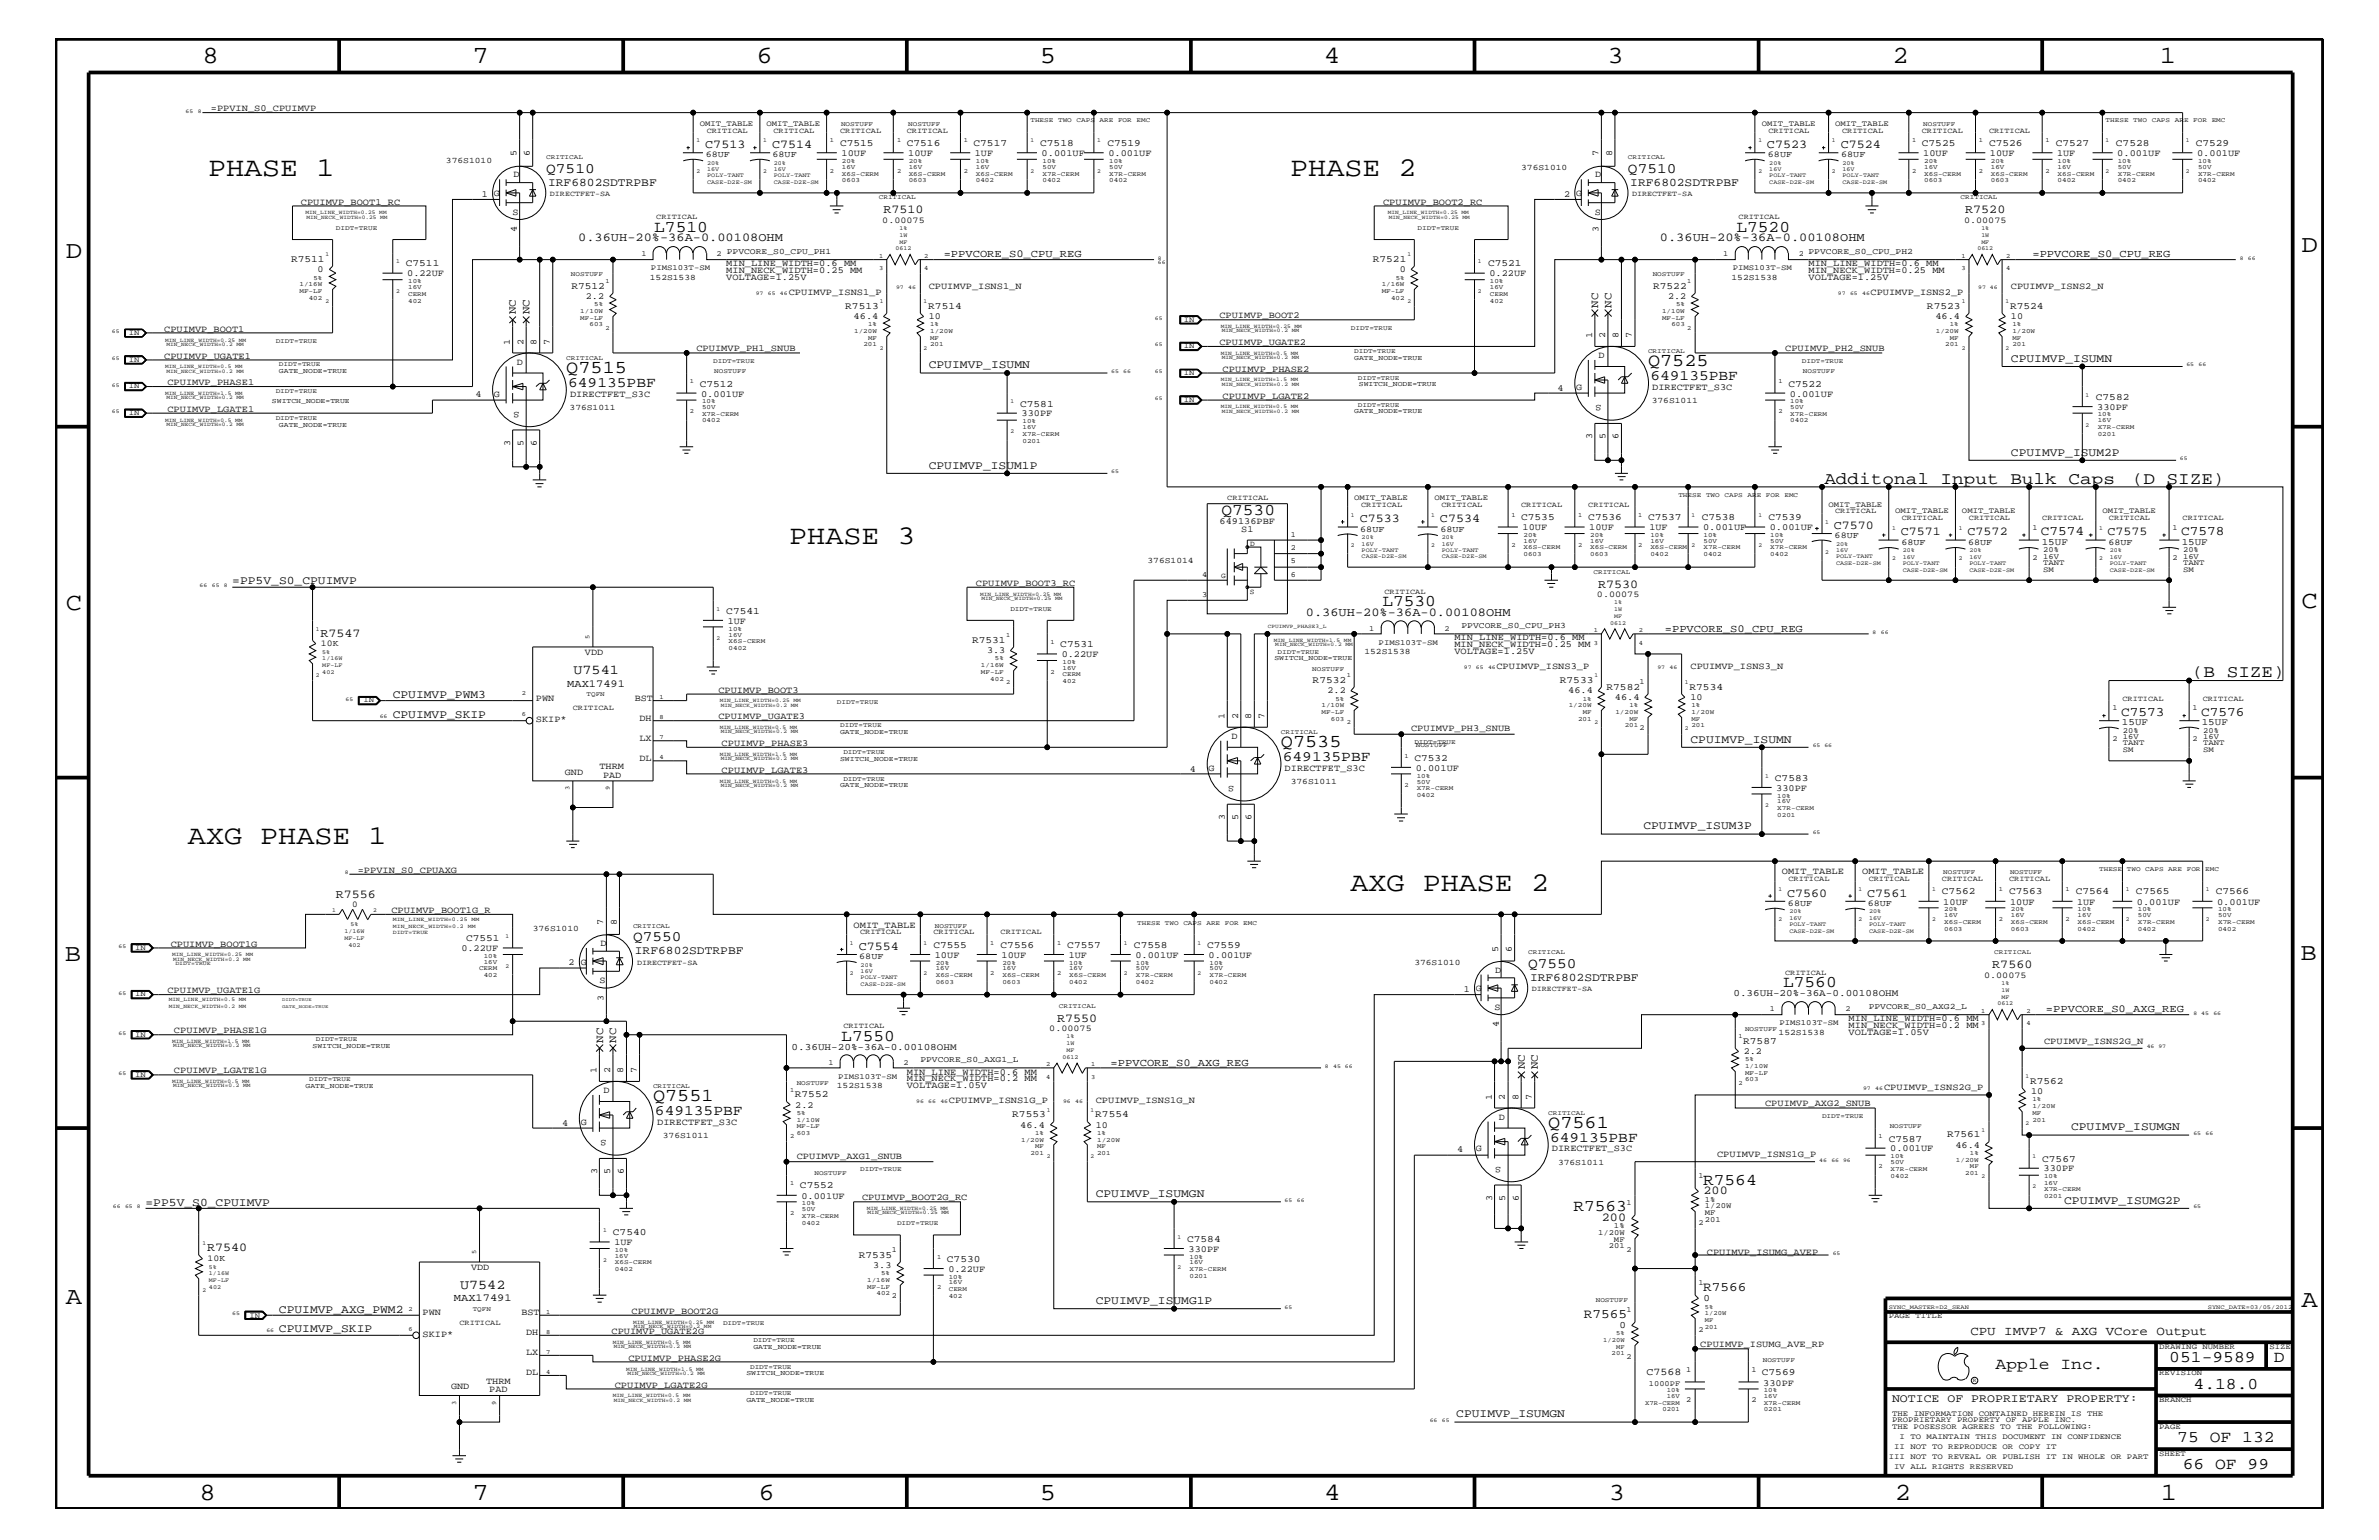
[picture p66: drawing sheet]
<svg xmlns="http://www.w3.org/2000/svg" width="432mm" height="279mm" viewBox="0 0 432 279" stroke-linecap="round" stroke-linejoin="round" font-family="sans-serif">
<defs><g id="words">
<g font-size="4.9">
<text x="37.8" y="31.9">PHASE 1</text>
<text x="234.2" y="31.9">PHASE 2</text>
<text x="143.3" y="98.7">PHASE 3</text>
<text x="34.1" y="153.2">AXG PHASE 1</text>
<text x="245.1" y="161.7">AXG PHASE 2</text>
</g>
<g font-size="4.5">
<text x="36.7" y="11.5">8</text>
<text x="85.8" y="11.5">7</text>
<text x="137.3" y="11.5">6</text>
<text x="188.7" y="11.5">5</text>
<text x="240.3" y="11.5">4</text>
<text x="291.8" y="11.5">3</text>
<text x="343.5" y="11.5">2</text>
<text x="392" y="11.5">1</text>
<text x="11.9" y="46.8">D</text>
<text x="417.7" y="45.7">D</text>
<text x="11.9" y="110.6">C</text>
<text x="417.7" y="110.3">C</text>
<text x="11.8" y="174.3">B</text>
<text x="417.6" y="174.2">B</text>
<text x="11.9" y="236.7">A</text>
<text x="417.7" y="237.1">A</text>
<text x="36.2" y="272.1">8</text>
<text x="85.8" y="272.1">7</text>
<text x="137.7" y="272.1">6</text>
<text x="188.7" y="272.1">5</text>
<text x="240.4" y="272.1">4</text>
<text x="292" y="272.1">3</text>
<text x="343.9" y="272.1">2</text>
<text x="392.2" y="272.1">1</text>
</g>
<g font-size="3.3">
<text x="102.8" y="67.7">Q7515</text>
<text x="299.1" y="66.5">Q7525</text>
<text x="232.5" y="135.6">Q7535</text>
<text x="118.5" y="199.8">Q7551</text>
<text x="281" y="204.7">Q7561</text>
</g>
<g font-size="3.1">
<text x="331.1" y="87.7">Additonal Input Bulk Caps</text>
<text x="386.9" y="87.7">(D SIZE)</text>
<text x="397.8" y="122.9">(B SIZE)</text>
</g>
<g font-size="3">
<text x="118.7" y="42.1">L7510</text>
<text x="315.2" y="42.1">L7520</text>
<text x="221.7" y="93.5">Q7530</text>
<text x="250.9" y="110">L7530</text>
<text x="323.6" y="179.1">L7560</text>
<text x="152.7" y="188.8">L7550</text>
<text x="309.1" y="214.9">R7564</text>
<text x="285.6" y="219.7">R7563</text>
<text x="362.2" y="248.4">Apple Inc.</text>
<text x="393.7" y="247.1">051-9589</text>
<text x="398.1" y="252">4.18.0</text>
<text x="412.7" y="247.1">D</text>
<text x="395.2" y="261.6">75 OF 132</text>
<text x="396.2" y="266.6">66 OF 99</text>
</g>
<g font-size="2.6">
<text x="99.1" y="31.4">Q7510</text>
<text x="295.5" y="31.4">Q7510</text>
<text x="103.1" y="70.1">649135PBF</text>
<text x="299.6" y="68.9">649135PBF</text>
<text x="232.8" y="138">649135PBF</text>
<text x="114.9" y="170.7">Q7550</text>
<text x="277.4" y="175.6">Q7550</text>
<text x="118.9" y="202.3">649135PBF</text>
<text x="281.3" y="207.1">649135PBF</text>
</g>
<g font-size="2.5">
<text x="104.1" y="122.4">U7541</text>
<text x="83.5" y="233.9">U7542</text>
</g>
<g font-size="2.4">
<text x="370.4" y="97.1">C7574</text>
<text x="395.9" y="97.1">C7578</text>
<text x="385" y="129.9">C7573</text>
<text x="399.5" y="129.9">C7576</text>
<text x="287.4" y="239.1">R7565</text>
<text x="309.1" y="234.3">R7566</text>
</g>
<text font-size="2.3" x="357.6" y="242.3">CPU IMVP7 &amp; AXG VCore Output</text>
<g font-size="2.2">
<text x="128" y="26.9">C7513</text>
<text x="140.1" y="26.9">C7514</text>
<text x="320.7" y="26.9">C7523</text>
<text x="334.1" y="26.9">C7524</text>
<text x="160.4" y="38.7">R7510</text>
<text x="356.7" y="38.7">R7520</text>
<text x="104.9" y="43.8">0.36UH-20%-36A-0.00108OHM</text>
<text x="301.3" y="43.8">0.36UH-20%-36A-0.00108OHM</text>
<text x="246.8" y="94.8">C7533</text>
<text x="261.4" y="94.8">C7534</text>
<text x="332.8" y="96">C7570</text>
<text x="345" y="97.1">C7571</text>
<text x="357.1" y="97.1">C7572</text>
<text x="382.5" y="97.1">C7575</text>
<text x="290.1" y="106.6">R7530</text>
<text x="237" y="111.7">0.36UH-20%-36A-0.00108OHM</text>
<text x="58.2" y="115.5">R7547</text>
<text x="61" y="162.8">R7556</text>
<text x="324.4" y="162.7">C7560</text>
<text x="338.9" y="162.7">C7561</text>
<text x="155.9" y="172.3">C7554</text>
<text x="361.6" y="175.7">R7560</text>
<text x="191.9" y="185.4">R7550</text>
<text x="290.7" y="221.5">200</text>
<text x="309.2" y="216.7">200</text>
<text x="37.6" y="227">R7540</text>
</g>
<g font-size="2.1">
<text x="99.5" y="33.7">IRF6802SDTRPBF</text>
<text x="295.9" y="33.7">IRF6802SDTRPBF</text>
<text x="365" y="65.6">CPUIMVP_ISUMN</text>
<text x="168.6" y="66.8">CPUIMVP_ISUMN</text>
<text x="365" y="82.7">CPUIMVP_ISUM2P</text>
<text x="168.6" y="85">CPUIMVP_ISUM1P</text>
<text x="42.2" y="106">=PP5V_S0_CPUIMVP</text>
<text x="71.3" y="126.6">CPUIMVP_PWM3</text>
<text x="71.3" y="130.2">CPUIMVP_SKIP</text>
<text x="306.8" y="134.7">CPUIMVP_ISUMN</text>
<text x="298.3" y="150.5">CPUIMVP_ISUM3P</text>
<text x="115.2" y="173.2">IRF6802SDTRPBF</text>
<text x="277.7" y="178">IRF6802SDTRPBF</text>
<text x="375.9" y="205.1">CPUIMVP_ISUMGN</text>
<text x="26.4" y="218.7">=PP5V_S0_CPUIMVP</text>
<text x="198.9" y="217.2">CPUIMVP_ISUMGN</text>
<text x="374.6" y="218.4">CPUIMVP_ISUMG2P</text>
<text x="50.6" y="238.2">CPUIMVP_AXG_PWM2</text>
<text x="198.9" y="236.6">CPUIMVP_ISUMG1P</text>
<text x="50.6" y="241.8">CPUIMVP_SKIP</text>
<text x="264.3" y="257.2">CPUIMVP_ISUMGN</text>
<text x="343.4" y="254.4">NOTICE OF PROPRIETARY PROPERTY:</text>
</g>
<g font-size="2">
<text x="93.6" y="57" transform="rotate(-90 93.6 57)">NC</text>
<text x="96.1" y="57" transform="rotate(-90 96.1 57)">NC</text>
<text x="290.1" y="55.8" transform="rotate(-90 290.1 55.8)">NC</text>
<text x="292.5" y="55.8" transform="rotate(-90 292.5 55.8)">NC</text>
<text x="109.5" y="189.2" transform="rotate(-90 109.5 189.2)">NC</text>
<text x="111.8" y="189.2" transform="rotate(-90 111.8 189.2)">NC</text>
<text x="276.8" y="194" transform="rotate(-90 276.8 194)">NC</text>
<text x="279.1" y="194" transform="rotate(-90 279.1 194)">NC</text>
</g>
<g font-size="1.9">
<text x="171.3" y="46.7">=PPVCORE_S0_CPU_REG</text>
<text x="368.9" y="46.7">=PPVCORE_S0_CPU_REG</text>
<text x="302.2" y="114.6">=PPVCORE_S0_CPU_REG</text>
<text x="103" y="124.6">MAX17491</text>
<text x="371.3" y="183.7">=PPVCORE_S0_AXG_REG</text>
<text x="201.6" y="193.3">=PPVCORE_S0_AXG_REG</text>
<text x="82.4" y="236.1">MAX17491</text>
<text x="298.9" y="249.5">C7568</text>
</g>
<g font-size="1.8">
<text x="152.5" y="26.5">C7515</text>
<text x="164.6" y="26.5">C7516</text>
<text x="176.7" y="26.5">C7517</text>
<text x="188.8" y="26.5">C7518</text>
<text x="201" y="26.5">C7519</text>
<text x="348.8" y="26.5">C7525</text>
<text x="361" y="26.5">C7526</text>
<text x="373.1" y="26.5">C7527</text>
<text x="384" y="26.5">C7528</text>
<text x="398.5" y="26.5">C7529</text>
<text x="52.8" y="47.6">R7511</text>
<text x="249.2" y="47.6">R7521</text>
<text x="73.7" y="48.3">C7511</text>
<text x="103.7" y="52.4">R7512</text>
<text x="270.1" y="48.3">C7521</text>
<text x="300.1" y="52.4">R7522</text>
<text x="153.4" y="56.1">R7513</text>
<text x="168.5" y="56.1">R7514</text>
<text x="349.8" y="56.1">R7523</text>
<text x="364.8" y="56.1">R7524</text>
<text x="127" y="70.1">C7512</text>
<text x="324.6" y="70.1">C7522</text>
<text x="185.2" y="73.8">C7581</text>
<text x="380.4" y="72.6">C7582</text>
<text x="276.1" y="94.3">C7535</text>
<text x="288.3" y="94.3">C7536</text>
<text x="299.1" y="94.3">C7537</text>
<text x="308.9" y="94.3">C7538</text>
<text x="321" y="94.3">C7539</text>
<text x="370.6" y="98.8">15UF</text>
<text x="396" y="98.8">15UF</text>
<text x="131.8" y="111.4">C7541</text>
<text x="176.4" y="116.7">R7531</text>
<text x="192.4" y="117.4">C7531</text>
<text x="238.3" y="124">R7532</text>
<text x="283.1" y="124">R7533</text>
<text x="291.6" y="125.2">R7582</text>
<text x="306.7" y="125.2">R7534</text>
<text x="385.1" y="131.6">15UF</text>
<text x="399.6" y="131.6">15UF</text>
<text x="256.7" y="138">C7532</text>
<text x="322.2" y="141.7">C7583</text>
<text x="352.5" y="162.2">C7562</text>
<text x="364.7" y="162.2">C7563</text>
<text x="376.8" y="162.2">C7564</text>
<text x="387.7" y="162.2">C7565</text>
<text x="402.2" y="162.2">C7566</text>
<text x="84.6" y="170.7">C7551</text>
<text x="169.4" y="172">C7555</text>
<text x="181.6" y="172">C7556</text>
<text x="193.7" y="172">C7557</text>
<text x="205.8" y="172">C7558</text>
<text x="219.1" y="172">C7559</text>
<text x="314.6" y="180.8">0.36UH-20%-36A-0.00108OHM</text>
<text x="143.7" y="190.5">0.36UH-20%-36A-0.00108OHM</text>
<text x="316.4" y="189.4">R7587</text>
<text x="368.5" y="196.7">R7562</text>
<text x="144.3" y="199.1">R7552</text>
<text x="183.7" y="202.7">R7553</text>
<text x="198.8" y="202.7">R7554</text>
<text x="342.8" y="207.1">C7587</text>
<text x="353.4" y="206.4">R7561</text>
<text x="145.2" y="215.6">C7552</text>
<text x="370.7" y="210.8">C7567</text>
<text x="111.3" y="224.1">C7540</text>
<text x="215.5" y="225.3">C7584</text>
<text x="155.9" y="228.2">R7535</text>
<text x="171.9" y="229">C7530</text>
<text x="309.2" y="236.1">0</text>
<text x="294" y="240.9">0</text>
<text x="319.8" y="249.5">C7569</text>
</g>
<g font-size="1.7">
<text x="38.3" y="20.2">=PPVIN_S0_CPUIMVP</text>
<text x="93.7" y="28.4" transform="rotate(-90 93.7 28.4)">5</text>
<text x="96.2" y="28.4" transform="rotate(-90 96.2 28.4)">6</text>
<text x="152.7" y="28.3">10UF</text>
<text x="164.8" y="28.3">10UF</text>
<text x="177" y="28.3">1UF</text>
<text x="189.1" y="28.3">0.001UF</text>
<text x="201.2" y="28.3">0.001UF</text>
<text x="290.2" y="28.4" transform="rotate(-90 290.2 28.4)">7</text>
<text x="292.6" y="28.4" transform="rotate(-90 292.6 28.4)">8</text>
<text x="349.1" y="28.3">10UF</text>
<text x="361.2" y="28.3">10UF</text>
<text x="373.4" y="28.3">1UF</text>
<text x="384.3" y="28.3">0.001UF</text>
<text x="398.8" y="28.3">0.001UF</text>
<text x="87.5" y="35.7">1 G</text>
<text x="93.2" y="32.2">D</text>
<text x="283.9" y="35.7">2 G</text>
<text x="289.6" y="32.2">D</text>
<text x="54.6" y="37.2">CPUIMVP_BOOT1_RC</text>
<text x="93" y="39">S</text>
<text x="251" y="37.2">CPUIMVP_BOOT2_RC</text>
<text x="289.5" y="39">S</text>
<text x="93.8" y="42.1" transform="rotate(-90 93.8 42.1)">4</text>
<text x="290.2" y="42.1" transform="rotate(-90 290.2 42.1)">3</text>
<text x="57.7" y="49.4">0</text>
<text x="73.9" y="50.2">0.22UF</text>
<text x="131.8" y="49.6">MIN_NECK_WIDTH=0.25 MM</text>
<text x="131.8" y="48.3">MIN_LINE_WIDTH=0.6 MM</text>
<text x="131.8" y="50.7">VOLTAGE=1.25V</text>
<text x="143.2" y="53.5">CPUIMVP_ISNS1_P</text>
<text x="168.6" y="52.4">CPUIMVP_ISNS1_N</text>
<text x="254.1" y="49.4">0</text>
<text x="270.3" y="50.2">0.22UF</text>
<text x="328.3" y="48.3">MIN_LINE_WIDTH=0.6 MM</text>
<text x="328.3" y="49.6">MIN_NECK_WIDTH=0.25 MM</text>
<text x="328.3" y="50.7">VOLTAGE=1.25V</text>
<text x="339.5" y="53.5">CPUIMVP_ISNS2_P</text>
<text x="365" y="52.4">CPUIMVP_ISNS2_N</text>
<text x="106.3" y="54.2">2.2</text>
<text x="154.9" y="57.9">46.4</text>
<text x="168.6" y="57.9">10</text>
<text x="221.3" y="57.8">CPUIMVP_BOOT2</text>
<text x="302.8" y="54.2">2.2</text>
<text x="351.3" y="57.9">46.4</text>
<text x="365" y="57.9">10</text>
<text x="29.8" y="60.2">CPUIMVP_BOOT1</text>
<text x="29.8" y="65.1">CPUIMVP_UGATE1</text>
<text x="92.5" y="62.6" transform="rotate(-90 92.5 62.6)">1</text>
<text x="95" y="62.6" transform="rotate(-90 95 62.6)">2</text>
<text x="97.4" y="62.6" transform="rotate(-90 97.4 62.6)">8</text>
<text x="99.8" y="62.6" transform="rotate(-90 99.8 62.6)">7</text>
<text x="126.4" y="63.6">CPUIMVP_PH1_SNUB</text>
<text x="221.3" y="62.6">CPUIMVP_UGATE2</text>
<text x="289" y="61.4" transform="rotate(-90 289 61.4)">1</text>
<text x="290.2" y="64.9">D</text>
<text x="291.3" y="61.4" transform="rotate(-90 291.3 61.4)">2</text>
<text x="293.8" y="61.4" transform="rotate(-90 293.8 61.4)">8</text>
<text x="296.2" y="61.4" transform="rotate(-90 296.2 61.4)">7</text>
<text x="324" y="63.6">CPUIMVP_PH2_SNUB</text>
<text x="30.4" y="69.9">CPUIMVP_PHASE1</text>
<text x="89.7" y="72">G</text>
<text x="93.8" y="66.2">D</text>
<text x="103.5" y="72">DIRECTFET_S3C</text>
<text x="127.3" y="72">0.001UF</text>
<text x="221.9" y="67.5">CPUIMVP_PHASE2</text>
<text x="282.7" y="70.9">4</text>
<text x="286.1" y="70.7">G</text>
<text x="299.9" y="70.7">DIRECTFET_S3C</text>
<text x="324.9" y="72">0.001UF</text>
<text x="30.4" y="74.7">CPUIMVP_LGATE1</text>
<text x="86.3" y="72.1">4</text>
<text x="94.3" y="74.7" transform="rotate(-180 94.3 74.7)">S</text>
<text x="185.4" y="75.6">330PF</text>
<text x="221.9" y="72.3">CPUIMVP_LGATE2</text>
<text x="290.7" y="73.5" transform="rotate(-180 290.7 73.5)">S</text>
<text x="380.7" y="74.4">330PF</text>
<text x="92.6" y="81" transform="rotate(-90 92.6 81)">3</text>
<text x="95" y="80.9" transform="rotate(-90 95 80.9)">5</text>
<text x="97.5" y="80.9" transform="rotate(-90 97.5 80.9)">6</text>
<text x="289" y="79.7" transform="rotate(-90 289 79.7)">3</text>
<text x="291.4" y="79.7" transform="rotate(-90 291.4 79.7)">5</text>
<text x="293.8" y="79.7" transform="rotate(-90 293.8 79.7)">6</text>
<text x="221.4" y="95">649136PBF</text>
<text x="225.3" y="96.5">S1</text>
<text x="276.4" y="96.2">10UF</text>
<text x="288.5" y="96.2">10UF</text>
<text x="299.4" y="96.2">1UF</text>
<text x="309.1" y="96.2">0.001UF</text>
<text x="321.2" y="96.2">0.001UF</text>
<text x="177.1" y="106.3">CPUIMVP_BOOT3_RC</text>
<text x="132.1" y="113.1">1UF</text>
<text x="106.2" y="118.9">VDD</text>
<text x="179.2" y="118.5">3.3</text>
<text x="192.7" y="119.2">0.22UF</text>
<text x="264" y="116.2">MIN_LINE_WIDTH=0.6 MM</text>
<text x="264" y="118.6">VOLTAGE=1.25V</text>
<text x="264" y="117.4">MIN_NECK_WIDTH=0.25 MM</text>
<text x="130.4" y="125.7">CPUIMVP_BOOT3</text>
<text x="241" y="125.8">2.2</text>
<text x="271.6" y="121.4">CPUIMVP_ISNS3_P</text>
<text x="284.6" y="125.8">46.4</text>
<text x="306.8" y="121.4">CPUIMVP_ISNS3_N</text>
<text x="97.3" y="131">SKIP*</text>
<text x="97.3" y="127.1">PWN</text>
<text x="115.2" y="127.1">BST</text>
<text x="116.1" y="130.8">DH</text>
<text x="130.4" y="130.5">CPUIMVP_UGATE3</text>
<text x="222.2" y="130.5" transform="rotate(-90 222.2 130.5)">1</text>
<text x="224.7" y="130.5" transform="rotate(-90 224.7 130.5)">2</text>
<text x="227.1" y="130.5" transform="rotate(-90 227.1 130.5)">8</text>
<text x="229.5" y="130.5" transform="rotate(-90 229.5 130.5)">7</text>
<text x="293.1" y="127">46.4</text>
<text x="306.8" y="127">10</text>
<text x="116.1" y="134.4">LX</text>
<text x="131" y="135.3">CPUIMVP_PHASE3</text>
<text x="223.5" y="134.1">D</text>
<text x="256.1" y="132.7">CPUIMVP_PH3_SNUB</text>
<text x="102.5" y="140.6">GND</text>
<text x="108.8" y="139.6">THRM</text>
<text x="109.5" y="141.1">PAD</text>
<text x="116.1" y="138">DL</text>
<text x="131" y="140.2">CPUIMVP_LGATE3</text>
<text x="216" y="140">4</text>
<text x="219.4" y="139.8">G</text>
<text x="224" y="142.6" transform="rotate(-180 224 142.6)">S</text>
<text x="233.2" y="139.8">DIRECTFET_S3C</text>
<text x="257" y="139.8">0.001UF</text>
<text x="322.4" y="143.5">330PF</text>
<text x="222.3" y="148.8" transform="rotate(-90 222.3 148.8)">3</text>
<text x="224.7" y="148.8" transform="rotate(-90 224.7 148.8)">5</text>
<text x="227.2" y="148.8" transform="rotate(-90 227.2 148.8)">6</text>
<text x="64.9" y="158.4">=PPVIN_S0_CPUAXG</text>
<text x="323.4" y="158.6">OMIT_TABLE</text>
<text x="338" y="158.6">OMIT_TABLE</text>
<text x="71" y="165.6">CPUIMVP_BOOT1G_R</text>
<text x="109.5" y="167.8" transform="rotate(-90 109.5 167.8)">7</text>
<text x="111.9" y="167.8" transform="rotate(-90 111.9 167.8)">8</text>
<text x="352.7" y="164.1">10UF</text>
<text x="364.8" y="164.1">10UF</text>
<text x="377" y="164.1">1UF</text>
<text x="387.9" y="164.1">0.001UF</text>
<text x="402.4" y="164.1">0.001UF</text>
<text x="31" y="171.7">CPUIMVP_BOOT1G</text>
<text x="83.7" y="172.6">0.22UF</text>
<text x="109" y="171.6">D</text>
<text x="154.9" y="168.3">OMIT_TABLE</text>
<text x="169.7" y="173.8">10UF</text>
<text x="181.8" y="173.8">10UF</text>
<text x="194" y="173.8">1UF</text>
<text x="206.1" y="173.8">0.001UF</text>
<text x="219.4" y="173.8">0.001UF</text>
<text x="271.9" y="172.7" transform="rotate(-90 271.9 172.7)">5</text>
<text x="274.4" y="172.7" transform="rotate(-90 274.4 172.7)">6</text>
<text x="103.2" y="175.1">2 G</text>
<text x="108.8" y="178.4">S</text>
<text x="265.7" y="179.9">1 G</text>
<text x="271.4" y="176.5">D</text>
<text x="30.4" y="180.2">CPUIMVP_UGATE1G</text>
<text x="109.6" y="181.6" transform="rotate(-90 109.6 181.6)">3</text>
<text x="271.3" y="183.2">S</text>
<text x="335.5" y="185.3">MIN_LINE_WIDTH=0.6 MM</text>
<text x="31.6" y="187.5">CPUIMVP_PHASE1G</text>
<text x="272" y="186.4" transform="rotate(-90 272 186.4)">4</text>
<text x="316.5" y="191.2">2.2</text>
<text x="335.5" y="186.5">MIN_NECK_WIDTH=0.2 MM</text>
<text x="335.5" y="187.7">VOLTAGE=1.05V</text>
<text x="371" y="189.3">CPUIMVP_ISNS2G_N</text>
<text x="31.6" y="194.8">CPUIMVP_LGATE1G</text>
<text x="108.3" y="194.8" transform="rotate(-90 108.3 194.8)">1</text>
<text x="110.7" y="194.8" transform="rotate(-90 110.7 194.8)">2</text>
<text x="113.1" y="194.8" transform="rotate(-90 113.1 194.8)">8</text>
<text x="115.6" y="194.8" transform="rotate(-90 115.6 194.8)">7</text>
<text x="164.6" y="195">MIN_LINE_WIDTH=0.6 MM</text>
<text x="164.6" y="196.2">MIN_NECK_WIDTH=0.2 MM</text>
<text x="164.6" y="197.4">VOLTAGE=1.05V</text>
<text x="342" y="197.8">CPUIMVP_ISNS2G_P</text>
<text x="109.6" y="198.2">D</text>
<text x="144.4" y="200.9">2.2</text>
<text x="172.2" y="200.2">CPUIMVP_ISNS1G_P</text>
<text x="198.9" y="200.2">CPUIMVP_ISNS1G_N</text>
<text x="270.8" y="199.6" transform="rotate(-90 270.8 199.6)">1</text>
<text x="272" y="203.1">D</text>
<text x="273.1" y="199.6" transform="rotate(-90 273.1 199.6)">2</text>
<text x="275.6" y="199.6" transform="rotate(-90 275.6 199.6)">8</text>
<text x="278" y="199.6" transform="rotate(-90 278 199.6)">7</text>
<text x="320.4" y="200.6">CPUIMVP_AXG2_SNUB</text>
<text x="368.6" y="198.5">10</text>
<text x="102" y="204.2">4</text>
<text x="105.4" y="204.1">G</text>
<text x="110.1" y="206.9" transform="rotate(-180 110.1 206.9)">S</text>
<text x="119.3" y="204.1">DIRECTFET_S3C</text>
<text x="185.2" y="204.6">46.4</text>
<text x="198.9" y="204.6">10</text>
<text x="264.5" y="209.1">4</text>
<text x="267.9" y="208.9">G</text>
<text x="281.7" y="208.9">DIRECTFET_S3C</text>
<text x="311.7" y="209.9">CPUIMVP_ISNS1G_P</text>
<text x="343.1" y="208.9">0.001UF</text>
<text x="354.9" y="208.2">46.4</text>
<text x="108.4" y="213" transform="rotate(-90 108.4 213)">3</text>
<text x="110.7" y="213" transform="rotate(-90 110.7 213)">5</text>
<text x="113.2" y="213" transform="rotate(-90 113.2 213)">6</text>
<text x="144.6" y="210.3">CPUIMVP_AXG1_SNUB</text>
<text x="272.5" y="211.7" transform="rotate(-180 272.5 211.7)">S</text>
<text x="370.9" y="212.5">330PF</text>
<text x="145.5" y="217.5">0.001UF</text>
<text x="156.5" y="217.8">CPUIMVP_BOOT2G_RC</text>
<text x="270.8" y="218" transform="rotate(-90 270.8 218)">3</text>
<text x="273.2" y="217.9" transform="rotate(-90 273.2 217.9)">5</text>
<text x="275.7" y="217.9" transform="rotate(-90 275.7 217.9)">6</text>
<text x="111.5" y="225.9">1UF</text>
<text x="215.7" y="227.1">330PF</text>
<text x="309.8" y="227.6">CPUIMVP_ISUMG_AVEP</text>
<text x="85.5" y="230.4">VDD</text>
<text x="158.5" y="230.1">3.3</text>
<text x="172.1" y="230.7">0.22UF</text>
<text x="76.7" y="238.6">PWN</text>
<text x="94.7" y="238.6">BST</text>
<text x="114.6" y="238.4">CPUIMVP_BOOT2G</text>
<text x="76.7" y="242.5">SKIP*</text>
<text x="95.5" y="245.9">LX</text>
<text x="95.5" y="242.3">DH</text>
<text x="111" y="242">CPUIMVP_UGATE2G</text>
<text x="308.6" y="244.5">CPUIMVP_ISUMG_AVE_RP</text>
<text x="88.2" y="251.1">THRM</text>
<text x="95.5" y="249.5">DL</text>
<text x="111.6" y="251.7">CPUIMVP_LGATE2G</text>
<text x="114" y="246.9">CPUIMVP_PHASE2G</text>
<text x="320" y="251.4">330PF</text>
<text x="81.9" y="252.1">GND</text>
<text x="88.8" y="252.6">PAD</text>
</g>
<g font-size="1.6">
<text x="128.1" y="28.6">68UF</text>
<text x="140.2" y="28.6">68UF</text>
<text x="320.9" y="28.6">68UF</text>
<text x="334.2" y="28.6">68UF</text>
<text x="160.1" y="40.4">0.00075</text>
<text x="356.5" y="40.4">0.00075</text>
<text x="246.9" y="96.5">68UF</text>
<text x="261.5" y="96.5">68UF</text>
<text x="333" y="97.6">68UF</text>
<text x="345.1" y="98.8">68UF</text>
<text x="357.2" y="98.8">68UF</text>
<text x="382.7" y="98.8">68UF</text>
<text x="289.9" y="108.3">0.00075</text>
<text x="58.3" y="117.3">10K</text>
<text x="63.9" y="164.5">0</text>
<text x="324.5" y="164.4">68UF</text>
<text x="339" y="164.4">68UF</text>
<text x="156" y="174">68UF</text>
<text x="360.1" y="177.4">0.00075</text>
<text x="190.5" y="187.1">0.00075</text>
<text x="37.7" y="228.8">10K</text>
</g>
<g font-size="1.5">
<text x="80.9" y="29.5">376S1010</text>
<text x="276.1" y="30.8">376S1010</text>
<text x="131.9" y="46.1">PPVCORE_S0_CPU_PH1</text>
<text x="328.3" y="46.1">PPVCORE_S0_CPU_PH2</text>
<text x="117.9" y="50.7">152S1538</text>
<text x="314.3" y="50.7">152S1538</text>
<text x="103.4" y="74.4">376S1011</text>
<text x="299.8" y="73.2">376S1011</text>
<text x="208.3" y="102.2">376S1014</text>
<text x="265.3" y="114">PPVCORE_S0_CPU_PH3</text>
<text x="247.6" y="118.6">152S1538</text>
<text x="234.3" y="142.3">376S1011</text>
<text x="96.7" y="168.9">376S1010</text>
<text x="256.7" y="175">376S1010</text>
<text x="339.2" y="183.1">PPVCORE_S0_AXG2_L</text>
<text x="322.8" y="187.7">152S1538</text>
<text x="151.9" y="197.4">152S1538</text>
<text x="167" y="192.7">PPVCORE_S0_AXG1_L</text>
<text x="120.3" y="206.5">376S1011</text>
<text x="282.8" y="211.4">376S1011</text>
</g>
<g font-size="1.4">
<text x="127" y="22.9">OMIT_TABLE</text>
<text x="139.1" y="22.9">OMIT_TABLE</text>
<text x="319.8" y="22.9">OMIT_TABLE</text>
<text x="333.1" y="22.9">OMIT_TABLE</text>
<text x="128.3" y="24.1">CRITICAL</text>
<text x="140.4" y="24.1">CRITICAL</text>
<text x="152.5" y="24.1">CRITICAL</text>
<text x="164.6" y="24.1">CRITICAL</text>
<text x="321" y="24.1">CRITICAL</text>
<text x="334.3" y="24.1">CRITICAL</text>
<text x="348.8" y="24.1">CRITICAL</text>
<text x="361" y="24.1">CRITICAL</text>
<text x="99.8" y="35.6">DIRECTFET-SA</text>
<text x="296.2" y="35.6">DIRECTFET-SA</text>
<text x="119.1" y="39.8">CRITICAL</text>
<text x="315.6" y="39.8">CRITICAL</text>
<text x="116.4" y="46.5">1</text>
<text x="130" y="46.5">2</text>
<text x="312.8" y="46.5">1</text>
<text x="326.5" y="46.5">2</text>
<text x="118.2" y="49.1">PIMS103T-SM</text>
<text x="314.5" y="49.1">PIMS103T-SM</text>
<text x="214.9" y="58.4">IN</text>
<text x="23.4" y="60.8">IN</text>
<text x="23.4" y="65.6">IN</text>
<text x="214.9" y="63.2">IN</text>
<text x="23.4" y="70.5">IN</text>
<text x="214.9" y="68.1">IN</text>
<text x="23.4" y="75.4">IN</text>
<text x="214.9" y="72.9">IN</text>
<text x="222.8" y="90.7">CRITICAL</text>
<text x="245.8" y="90.7">OMIT_TABLE</text>
<text x="247.1" y="92">CRITICAL</text>
<text x="260.3" y="90.7">OMIT_TABLE</text>
<text x="261.6" y="92">CRITICAL</text>
<text x="276.1" y="92">CRITICAL</text>
<text x="288.3" y="92">CRITICAL</text>
<text x="331.9" y="92">OMIT_TABLE</text>
<text x="333.1" y="93.2">CRITICAL</text>
<text x="344" y="93.2">OMIT_TABLE</text>
<text x="345.2" y="94.3">CRITICAL</text>
<text x="356.1" y="93.2">OMIT_TABLE</text>
<text x="357.4" y="94.3">CRITICAL</text>
<text x="370.7" y="94.3">CRITICAL</text>
<text x="381.6" y="93.2">OMIT_TABLE</text>
<text x="382.8" y="94.3">CRITICAL</text>
<text x="396.2" y="94.3">CRITICAL</text>
<text x="226.9" y="99">D</text>
<text x="234.3" y="97.4">1</text>
<text x="234.3" y="99.9">2</text>
<text x="368.9" y="96.2">1</text>
<text x="368.9" y="101.6">2</text>
<text x="370.8" y="100.2">20%</text>
<text x="370.8" y="101.4">16V</text>
<text x="394.3" y="96.2">1</text>
<text x="394.3" y="101.6">2</text>
<text x="396.2" y="100.2">20%</text>
<text x="396.2" y="101.4">16V</text>
<text x="218.2" y="104.7">4</text>
<text x="221.7" y="104.9">G</text>
<text x="226.8" y="107.7">S</text>
<text x="234.3" y="102.2">5</text>
<text x="234.3" y="104.7">6</text>
<text x="251.3" y="107.7">CRITICAL</text>
<text x="370.8" y="102.5">TANT</text>
<text x="370.8" y="103.7">SM</text>
<text x="396.2" y="102.5">TANT</text>
<text x="396.2" y="103.7">SM</text>
<text x="218.2" y="108.3">3</text>
<text x="248.5" y="114.4">1</text>
<text x="250.2" y="117">PIMS103T-SM</text>
<text x="262.2" y="114.4">2</text>
<text x="297.6" y="124.1">1</text>
<text x="66" y="127.5">IN</text>
<text x="104" y="128.9">CRITICAL</text>
<text x="383.5" y="128.9">1</text>
<text x="385.2" y="127.1">CRITICAL</text>
<text x="397.9" y="128.9">1</text>
<text x="399.8" y="127.1">CRITICAL</text>
<text x="297.6" y="132.5">2</text>
<text x="383.5" y="134.4">2</text>
<text x="385.3" y="133">20%</text>
<text x="385.3" y="134.1">16V</text>
<text x="385.3" y="136.4">SM</text>
<text x="385.3" y="135.2">TANT</text>
<text x="397.9" y="134.4">2</text>
<text x="399.9" y="133">20%</text>
<text x="399.9" y="134.1">16V</text>
<text x="399.9" y="136.4">SM</text>
<text x="399.9" y="135.2">TANT</text>
<text x="324.6" y="159.9">CRITICAL</text>
<text x="339.2" y="159.9">CRITICAL</text>
<text x="352.5" y="159.9">CRITICAL</text>
<text x="364.7" y="159.9">CRITICAL</text>
<text x="24.6" y="172.3">IN</text>
<text x="156.1" y="169.5">CRITICAL</text>
<text x="169.4" y="169.5">CRITICAL</text>
<text x="181.6" y="169.5">CRITICAL</text>
<text x="115.7" y="175">DIRECTFET-SA</text>
<text x="278" y="179.9">DIRECTFET-SA</text>
<text x="324" y="176.8">CRITICAL</text>
<text x="24.6" y="180.8">IN</text>
<text x="321.2" y="183.5">1</text>
<text x="334.9" y="183.5">2</text>
<text x="24.6" y="188.1">IN</text>
<text x="153.1" y="186.5">CRITICAL</text>
<text x="323" y="186">PIMS103T-SM</text>
<text x="24.6" y="195.4">IN</text>
<text x="150.4" y="193.2">1</text>
<text x="152.1" y="195.7">PIMS103T-SM</text>
<text x="164" y="193.2">2</text>
<text x="308.3" y="213.8">1</text>
<text x="295.2" y="218.6">1</text>
<text x="309.5" y="220.4">MF</text>
<text x="309.5" y="219.2">1/20W</text>
<text x="309.5" y="218">1%</text>
<text x="309.5" y="221.7">201</text>
<text x="161.9" y="227.1">1</text>
<text x="290.1" y="224.1">1/20W</text>
<text x="292" y="226.5">201</text>
<text x="292.9" y="222.9">1%</text>
<text x="292.9" y="225.3">MF</text>
<text x="295.2" y="227.1">2</text>
<text x="308.3" y="222.3">2</text>
<text x="308.3" y="233.2">1</text>
<text x="45.3" y="239">IN</text>
<text x="161.9" y="235.6">2</text>
<text x="295.2" y="238">1</text>
<text x="342.8" y="239.2">PAGE TITLE</text>
<text x="83.4" y="240.5">CRITICAL</text>
<text x="308.3" y="241.7">2</text>
<text x="391.9" y="244.7">DRAWING NUMBER</text>
<text x="411.9" y="244.7">SIZE</text>
<text x="295.2" y="246.5">2</text>
<text x="299.3" y="251.4">1000PF</text>
<text x="306.1" y="248.9">1</text>
<text x="317.9" y="248.9">1</text>
<text x="391.9" y="249.5">REVISION</text>
<text x="306.1" y="254.4">2</text>
<text x="317.9" y="254.4">2</text>
<text x="343.4" y="256.8">THE INFORMATION CONTAINED HEREIN IS THE</text>
<text x="391.9" y="254.4">BRANCH</text>
<text x="343.4" y="258">PROPRIETARY PROPERTY OF APPLE INC.</text>
<text x="343.4" y="259.3">THE POSESSOR AGREES TO THE FOLLOWING:</text>
<text x="343.8" y="262.9">II NOT TO REPRODUCE OR COPY IT</text>
<text x="344.8" y="261.1">I TO MAINTAIN THIS DOCUMENT IN CONFIDENCE</text>
<text x="391.9" y="259.3">PAGE</text>
<text x="342.8" y="264.7">III NOT TO REVEAL OR PUBLISH IT IN WHOLE OR PART</text>
<text x="343.8" y="266.6">IV ALL RIGHTS RESERVED</text>
<text x="391.9" y="264.1">SHEET</text>
</g>
<g font-size="1.3">
<text x="245.8" y="65.3">GATE_NODE=TRUE</text>
<text x="50.6" y="67.7">GATE_NODE=TRUE</text>
<text x="246.6" y="70">SWITCH_NODE=TRUE</text>
<text x="49.4" y="73.1">SWITCH_NODE=TRUE</text>
<text x="50.6" y="77.4">GATE_NODE=TRUE</text>
<text x="245.8" y="75">GATE_NODE=TRUE</text>
<text x="231.3" y="119.8">SWITCH_NODE=TRUE</text>
<text x="152.5" y="133.2">GATE_NODE=TRUE</text>
<text x="152.5" y="138">SWITCH_NODE=TRUE</text>
<text x="152.5" y="142.9">GATE_NODE=TRUE</text>
<text x="56.7" y="190.2">SWITCH_NODE=TRUE</text>
<text x="55.5" y="197.4">GATE_NODE=TRUE</text>
<text x="136.7" y="244.7">GATE_NODE=TRUE</text>
<text x="135.5" y="249.5">SWITCH_NODE=TRUE</text>
<text x="135.5" y="254.4">GATE_NODE=TRUE</text>
</g>
<g font-size="1.2">
<text x="152.7" y="22.9">NOSTUFF</text>
<text x="164.8" y="22.9">NOSTUFF</text>
<text x="187" y="22.2">THESE</text>
<text x="192.1" y="22.2">TWO</text>
<text x="195.4" y="22.2">CAPS</text>
<text x="199.6" y="22.2">ARE</text>
<text x="202.9" y="22.2">FOR</text>
<text x="206.3" y="22.2">EMC</text>
<text x="349.1" y="22.9">NOSTUFF</text>
<text x="382.2" y="22.2">THESE</text>
<text x="387.2" y="22.2">TWO</text>
<text x="390.6" y="22.2">CAPS</text>
<text x="394.7" y="22.2">ARE</text>
<text x="398.1" y="22.2">FOR</text>
<text x="401.4" y="22.2">EMC</text>
<text x="99.1" y="28.9">CRITICAL</text>
<text x="150.6" y="25.9">1</text>
<text x="152.8" y="29.5">20%</text>
<text x="162.8" y="25.9">1</text>
<text x="164.9" y="29.5">20%</text>
<text x="174.9" y="25.9">1</text>
<text x="177.1" y="29.5">10%</text>
<text x="189.2" y="29.5">10%</text>
<text x="201.3" y="29.5">10%</text>
<text x="295.5" y="28.9">CRITICAL</text>
<text x="347" y="25.9">1</text>
<text x="349.2" y="29.5">20%</text>
<text x="359.2" y="25.9">1</text>
<text x="361.4" y="29.5">20%</text>
<text x="371.3" y="25.9">1</text>
<text x="373.5" y="29.5">10%</text>
<text x="384.4" y="29.5">10%</text>
<text x="398.9" y="29.5">10%</text>
<text x="150.6" y="31.4">2</text>
<text x="152.8" y="33">0603</text>
<text x="152.8" y="31.9">X6S-CERM</text>
<text x="152.8" y="30.6">16V</text>
<text x="162.8" y="31.4">2</text>
<text x="164.9" y="33">0603</text>
<text x="164.9" y="31.9">X6S-CERM</text>
<text x="164.9" y="30.6">16V</text>
<text x="174.9" y="31.4">2</text>
<text x="177.1" y="33">0402</text>
<text x="177.1" y="31.9">X6S-CERM</text>
<text x="177.1" y="30.6">16V</text>
<text x="189.2" y="31.9">X7R-CERM</text>
<text x="189.2" y="30.6">50V</text>
<text x="189.2" y="33">0402</text>
<text x="201.3" y="30.6">50V</text>
<text x="201.3" y="31.9">X7R-CERM</text>
<text x="201.3" y="33">0402</text>
<text x="347" y="31.4">2</text>
<text x="349.2" y="33">0603</text>
<text x="349.2" y="31.9">X6S-CERM</text>
<text x="349.2" y="30.6">16V</text>
<text x="359.2" y="31.4">2</text>
<text x="361.4" y="33">0603</text>
<text x="361.4" y="31.9">X6S-CERM</text>
<text x="361.4" y="30.6">16V</text>
<text x="371.3" y="31.4">2</text>
<text x="373.5" y="33">0402</text>
<text x="373.5" y="31.9">X6S-CERM</text>
<text x="373.5" y="30.6">16V</text>
<text x="384.4" y="30.6">50V</text>
<text x="384.4" y="31.9">X7R-CERM</text>
<text x="384.4" y="33">0402</text>
<text x="398.9" y="30.6">50V</text>
<text x="398.9" y="31.9">X7R-CERM</text>
<text x="398.9" y="33">0402</text>
<text x="61" y="41.7">DIDT=TRUE</text>
<text x="159.5" y="36.2">CRITICAL</text>
<text x="257.3" y="41.7">DIDT=TRUE</text>
<text x="355.9" y="36.2">CRITICAL</text>
<text x="159.6" y="46.8">1</text>
<text x="167.7" y="46.8">2</text>
<text x="356" y="46.8">1</text>
<text x="364.2" y="46.8">2</text>
<text x="54.4" y="51.9">1/16W</text>
<text x="54.4" y="53.2">MF-LF</text>
<text x="56.9" y="50.7">5%</text>
<text x="74.1" y="51.3">10%</text>
<text x="74.1" y="52.4">16V</text>
<text x="74.1" y="53.6">CERM</text>
<text x="103.6" y="50.2">NOSTUFF</text>
<text x="109.9" y="51.3">1</text>
<text x="159.6" y="49.1">3</text>
<text x="167.7" y="49.1">4</text>
<text x="250.8" y="53.2">MF-LF</text>
<text x="250.8" y="51.9">1/16W</text>
<text x="253.3" y="50.7">5%</text>
<text x="270.4" y="51.3">10%</text>
<text x="270.4" y="52.4">16V</text>
<text x="270.4" y="53.6">CERM</text>
<text x="300" y="50.2">NOSTUFF</text>
<text x="306.2" y="51.3">1</text>
<text x="356" y="49.1">3</text>
<text x="364.2" y="49.1">4</text>
<text x="56" y="54.4">402</text>
<text x="74.1" y="54.9">402</text>
<text x="105.3" y="58">MF-LF</text>
<text x="105.3" y="56.8">1/10W</text>
<text x="107" y="59.2">603</text>
<text x="107.9" y="55.6">5%</text>
<text x="109.9" y="59.8">2</text>
<text x="157.6" y="59.2">1%</text>
<text x="168.8" y="59.2">1%</text>
<text x="245.2" y="59.8">DIDT=TRUE</text>
<text x="252.5" y="54.4">402</text>
<text x="270.4" y="54.9">402</text>
<text x="301.7" y="58">MF-LF</text>
<text x="301.7" y="56.8">1/10W</text>
<text x="303.4" y="59.2">603</text>
<text x="304.2" y="55.6">5%</text>
<text x="306.2" y="59.8">2</text>
<text x="353.9" y="59.2">1%</text>
<text x="365.3" y="59.2">1%</text>
<text x="50" y="62.3">DIDT=TRUE</text>
<text x="102.8" y="65.3">CRITICAL</text>
<text x="129.5" y="65.9">DIDT=TRUE</text>
<text x="155" y="60.4">1/20W</text>
<text x="156.7" y="62.9">201</text>
<text x="157.6" y="61.7">MF</text>
<text x="168.8" y="60.4">1/20W</text>
<text x="168.8" y="61.7">MF</text>
<text x="168.8" y="62.9">201</text>
<text x="245.8" y="64">DIDT=TRUE</text>
<text x="299.1" y="64">CRITICAL</text>
<text x="327.1" y="65.9">DIDT=TRUE</text>
<text x="351.4" y="60.4">1/20W</text>
<text x="353.1" y="62.9">201</text>
<text x="353.9" y="61.7">MF</text>
<text x="365.3" y="60.4">1/20W</text>
<text x="365.3" y="61.7">MF</text>
<text x="365.3" y="62.9">201</text>
<text x="50" y="71.3">DIDT=TRUE</text>
<text x="50.6" y="66.5">DIDT=TRUE</text>
<text x="125.2" y="69.5">1</text>
<text x="129.6" y="67.7">NOSTUFF</text>
<text x="246.5" y="68.9">DIDT=TRUE</text>
<text x="322.8" y="69.5">1</text>
<text x="327.2" y="67.7">NOSTUFF</text>
<text x="50" y="76.2">DIDT=TRUE</text>
<text x="125.2" y="75">2</text>
<text x="127.4" y="73.2">10%</text>
<text x="127.4" y="75.5">X7R-CERM</text>
<text x="127.4" y="76.7">0402</text>
<text x="127.4" y="74.3">50V</text>
<text x="185.6" y="76.8">10%</text>
<text x="185.6" y="77.9">16V</text>
<text x="246.5" y="73.8">DIDT=TRUE</text>
<text x="322.8" y="75">2</text>
<text x="325" y="73.2">10%</text>
<text x="325" y="74.3">50V</text>
<text x="325" y="76.7">0402</text>
<text x="325" y="75.5">X7R-CERM</text>
<text x="380.7" y="75.6">10%</text>
<text x="380.7" y="76.7">16V</text>
<text x="380.7" y="77.9">X7R-CERM</text>
<text x="185.6" y="79.1">X7R-CERM</text>
<text x="185.6" y="80.3">0201</text>
<text x="380.7" y="79.1">0201</text>
<text x="274.3" y="93.8">1</text>
<text x="286.4" y="93.8">1</text>
<text x="297.3" y="93.8">1</text>
<text x="304.6" y="90.1">THESE</text>
<text x="309.7" y="90.1">TWO</text>
<text x="313" y="90.1">CAPS</text>
<text x="317.2" y="90.1">ARE</text>
<text x="320.5" y="90.1">FOR</text>
<text x="323.9" y="90.1">EMC</text>
<text x="274.3" y="99.3">2</text>
<text x="276.5" y="97.4">20%</text>
<text x="276.5" y="101">0603</text>
<text x="276.5" y="99.7">X6S-CERM</text>
<text x="276.5" y="98.5">16V</text>
<text x="286.4" y="99.3">2</text>
<text x="288.6" y="97.4">20%</text>
<text x="288.6" y="101">0603</text>
<text x="288.6" y="99.7">X6S-CERM</text>
<text x="288.6" y="98.5">16V</text>
<text x="297.3" y="99.3">2</text>
<text x="299.6" y="97.4">10%</text>
<text x="299.6" y="101">0402</text>
<text x="299.6" y="99.7">X6S-CERM</text>
<text x="299.6" y="98.5">16V</text>
<text x="309.2" y="97.4">10%</text>
<text x="309.2" y="98.5">50V</text>
<text x="309.2" y="101">0402</text>
<text x="309.2" y="99.7">X7R-CERM</text>
<text x="321.3" y="97.4">10%</text>
<text x="321.3" y="98.5">50V</text>
<text x="321.3" y="99.7">X7R-CERM</text>
<text x="321.3" y="101">0402</text>
<text x="289.2" y="104.1">CRITICAL</text>
<text x="183.4" y="110.8">DIDT=TRUE</text>
<text x="107" y="115.9" transform="rotate(-90 107 115.9)">5</text>
<text x="132.2" y="114.4">10%</text>
<text x="132.2" y="117.9">0402</text>
<text x="132.2" y="116.7">X6S-CERM</text>
<text x="132.2" y="115.5">16V</text>
<text x="180.6" y="119.8">5%</text>
<text x="182.6" y="115.6">1</text>
<text x="190.7" y="116.8">1</text>
<text x="231.9" y="118.6">DIDT=TRUE</text>
<text x="289.3" y="114.7">1</text>
<text x="289.3" y="117">3</text>
<text x="297.4" y="114.7">2</text>
<text x="297.4" y="117">4</text>
<text x="178.1" y="122.3">MF-LF</text>
<text x="178.1" y="121">1/16W</text>
<text x="179.7" y="123.5">402</text>
<text x="182.6" y="124.1">2</text>
<text x="190.7" y="122.3">2</text>
<text x="192.9" y="120.4">10%</text>
<text x="192.9" y="124">402</text>
<text x="192.9" y="121.5">16V</text>
<text x="192.9" y="122.7">CERM</text>
<text x="238.2" y="121.7">NOSTUFF</text>
<text x="244.4" y="122.9">1</text>
<text x="94.7" y="126.2">2</text>
<text x="94.7" y="129.8">6</text>
<text x="106.5" y="126.3">TQFN</text>
<text x="119.7" y="126.9">1</text>
<text x="119.7" y="130.5">8</text>
<text x="151.9" y="127.7">DIDT=TRUE</text>
<text x="152.5" y="131.9">DIDT=TRUE</text>
<text x="239.9" y="128.3">1/10W</text>
<text x="239.9" y="129.6">MF-LF</text>
<text x="241.6" y="130.8">603</text>
<text x="242.4" y="127.1">5%</text>
<text x="244.4" y="131.3">2</text>
<text x="284.7" y="128.3">1/20W</text>
<text x="286.4" y="130.8">201</text>
<text x="287.3" y="129.6">MF</text>
<text x="287.3" y="127.1">1%</text>
<text x="293.2" y="129.6">1/20W</text>
<text x="294.9" y="131.9">201</text>
<text x="295.7" y="128.3">1%</text>
<text x="295.7" y="130.8">MF</text>
<text x="307" y="129.6">1/20W</text>
<text x="307" y="130.8">MF</text>
<text x="307" y="128.3">1%</text>
<text x="307" y="131.9">201</text>
<text x="119.7" y="137.7">4</text>
<text x="119.7" y="134.1">7</text>
<text x="153.1" y="136.8">DIDT=TRUE</text>
<text x="232.5" y="133.2">CRITICAL</text>
<text x="254.9" y="137.4">1</text>
<text x="256.7" y="135">DIDT=TRUE</text>
<text x="257" y="135.6">NOSTUFF</text>
<text x="103.4" y="143.4" transform="rotate(-90 103.4 143.4)">3</text>
<text x="110.7" y="143.4" transform="rotate(-90 110.7 143.4)">9</text>
<text x="153.1" y="141.7">DIDT=TRUE</text>
<text x="254.9" y="142.9">2</text>
<text x="257.1" y="141.1">10%</text>
<text x="257.1" y="143.4">X7R-CERM</text>
<text x="257.1" y="142.2">50V</text>
<text x="257.1" y="144.6">0402</text>
<text x="322.6" y="144.7">10%</text>
<text x="322.6" y="145.7">16V</text>
<text x="322.6" y="147">X7R-CERM</text>
<text x="322.6" y="148.2">0201</text>
<text x="352.7" y="158.6">NOSTUFF</text>
<text x="362.8" y="161.7">1</text>
<text x="364.8" y="158.6">NOSTUFF</text>
<text x="374.9" y="161.7">1</text>
<text x="381" y="158">THESE</text>
<text x="386" y="158">TWO</text>
<text x="389.4" y="158">CAPS</text>
<text x="393.6" y="158">ARE</text>
<text x="396.9" y="158">FOR</text>
<text x="400.2" y="158">EMC</text>
<text x="206.4" y="167.8">THESE</text>
<text x="211.4" y="167.8">TWO</text>
<text x="214.8" y="167.8">CAPS</text>
<text x="219" y="167.8">ARE</text>
<text x="222.3" y="167.8">FOR</text>
<text x="225.7" y="167.8">EMC</text>
<text x="352.9" y="165.3">20%</text>
<text x="352.9" y="167.6">X6S-CERM</text>
<text x="352.9" y="166.4">16V</text>
<text x="362.8" y="167.1">2</text>
<text x="365" y="165.3">20%</text>
<text x="365" y="167.6">X6S-CERM</text>
<text x="365" y="166.4">16V</text>
<text x="374.9" y="167.1">2</text>
<text x="377.1" y="165.3">10%</text>
<text x="377.1" y="167.6">X6S-CERM</text>
<text x="377.1" y="166.4">16V</text>
<text x="388" y="165.3">10%</text>
<text x="388" y="166.4">50V</text>
<text x="388" y="167.6">X7R-CERM</text>
<text x="402.6" y="165.3">10%</text>
<text x="402.6" y="166.4">50V</text>
<text x="402.6" y="167.6">X7R-CERM</text>
<text x="87.8" y="173.8">10%</text>
<text x="114.9" y="168.3">CRITICAL</text>
<text x="169.7" y="168.3">NOSTUFF</text>
<text x="179.7" y="171.4">1</text>
<text x="191.9" y="171.4">1</text>
<text x="277.4" y="173.2">CRITICAL</text>
<text x="352.9" y="168.9">0603</text>
<text x="361.9" y="173.2">CRITICAL</text>
<text x="365" y="168.9">0603</text>
<text x="377.1" y="168.9">0402</text>
<text x="388" y="168.9">0402</text>
<text x="402.6" y="168.9">0402</text>
<text x="87" y="176.1">CERM</text>
<text x="87.8" y="177.3">402</text>
<text x="87.8" y="174.9">16V</text>
<text x="169.8" y="175">20%</text>
<text x="169.8" y="178.5">0603</text>
<text x="169.8" y="177.3">X6S-CERM</text>
<text x="169.8" y="176.1">16V</text>
<text x="179.7" y="176.8">2</text>
<text x="181.9" y="175">20%</text>
<text x="181.9" y="178.5">0603</text>
<text x="181.9" y="177.3">X6S-CERM</text>
<text x="181.9" y="176.1">16V</text>
<text x="191.9" y="176.8">2</text>
<text x="194.1" y="175">10%</text>
<text x="194.1" y="178.5">0402</text>
<text x="194.1" y="177.3">X6S-CERM</text>
<text x="194.1" y="176.1">16V</text>
<text x="206.2" y="175">10%</text>
<text x="206.2" y="176.1">50V</text>
<text x="206.2" y="178.5">0402</text>
<text x="206.2" y="177.3">X7R-CERM</text>
<text x="219.5" y="175">10%</text>
<text x="219.5" y="176.1">50V</text>
<text x="219.5" y="178.5">0402</text>
<text x="219.5" y="177.3">X7R-CERM</text>
<text x="192.2" y="182.8">CRITICAL</text>
<text x="359.6" y="183.8">1</text>
<text x="367.8" y="183.8">2</text>
<text x="57.3" y="188.9">DIDT=TRUE</text>
<text x="315.6" y="188.3">1</text>
<text x="316.7" y="187.1">NOSTUFF</text>
<text x="359.6" y="186">3</text>
<text x="367.8" y="186">4</text>
<text x="56.1" y="196.2">DIDT=TRUE</text>
<text x="118.5" y="197.4">CRITICAL</text>
<text x="144.6" y="196.8">NOSTUFF</text>
<text x="189.9" y="193.4">2</text>
<text x="189.9" y="195.7">4</text>
<text x="198" y="193.4">1</text>
<text x="198" y="195.7">3</text>
<text x="315.6" y="196.8">2</text>
<text x="316.7" y="195">MF-LF</text>
<text x="316.7" y="196.2">603</text>
<text x="316.7" y="193.7">1/10W</text>
<text x="316.7" y="192.6">5%</text>
<text x="143.4" y="198.1">1</text>
<text x="144.6" y="203.5">1/10W</text>
<text x="144.6" y="202.3">5%</text>
<text x="281" y="202.3">CRITICAL</text>
<text x="330.7" y="202.9">DIDT=TRUE</text>
<text x="368.9" y="201">1/20W</text>
<text x="368.9" y="199.8">1%</text>
<text x="368.9" y="202.3">MF</text>
<text x="368.9" y="203.5">201</text>
<text x="143.4" y="206.5">2</text>
<text x="144.6" y="204.7">MF-LF</text>
<text x="144.6" y="205.9">603</text>
<text x="185.3" y="207.1">1/20W</text>
<text x="187" y="209.6">201</text>
<text x="187.9" y="208.3">MF</text>
<text x="187.9" y="205.9">1%</text>
<text x="199.1" y="207.1">1/20W</text>
<text x="199.1" y="205.9">1%</text>
<text x="199.1" y="208.3">MF</text>
<text x="199.1" y="209.6">201</text>
<text x="341" y="206.5">1</text>
<text x="343" y="204.7">NOSTUFF</text>
<text x="357.5" y="209.6">1%</text>
<text x="143.4" y="215">1</text>
<text x="147.8" y="213.2">NOSTUFF</text>
<text x="156.1" y="212.5">DIDT=TRUE</text>
<text x="341" y="211.9">2</text>
<text x="343.2" y="210.2">10%</text>
<text x="343.2" y="212.5">X7R-CERM</text>
<text x="343.2" y="213.6">0402</text>
<text x="343.2" y="211.3">50V</text>
<text x="355" y="210.8">1/20W</text>
<text x="356.7" y="213.2">201</text>
<text x="357.5" y="211.9">MF</text>
<text x="371" y="213.8">10%</text>
<text x="371" y="214.9">16V</text>
<text x="143.4" y="220.4">2</text>
<text x="145.5" y="218.6">10%</text>
<text x="145.5" y="220.9">X7R-CERM</text>
<text x="145.5" y="219.7">50V</text>
<text x="371" y="216.1">X7R-CERM</text>
<text x="371" y="217.3">0201</text>
<text x="86.4" y="227.4" transform="rotate(-90 86.4 227.4)">5</text>
<text x="111.6" y="227.1">10%</text>
<text x="145.5" y="222.2">0402</text>
<text x="162.8" y="222.3">DIDT=TRUE</text>
<text x="111.6" y="230.7">0402</text>
<text x="111.6" y="229.4">X6S-CERM</text>
<text x="111.6" y="228.2">16V</text>
<text x="157.4" y="233.8">MF-LF</text>
<text x="157.4" y="232.6">1/16W</text>
<text x="159.9" y="231.3">5%</text>
<text x="170.1" y="228.4">1</text>
<text x="170.1" y="233.8">2</text>
<text x="172.2" y="232">10%</text>
<text x="172.2" y="233">16V</text>
<text x="215.9" y="228.4">10%</text>
<text x="215.9" y="229.4">16V</text>
<text x="215.9" y="230.7">X7R-CERM</text>
<text x="215.9" y="231.8">0201</text>
<text x="74.2" y="237.8">2</text>
<text x="85.8" y="237.8">TQFN</text>
<text x="99.1" y="238.4">1</text>
<text x="159.1" y="235">402</text>
<text x="172.2" y="235.5">402</text>
<text x="172.2" y="234.3">CERM</text>
<text x="289.6" y="236.2">NOSTUFF</text>
<text x="309.5" y="239.9">MF</text>
<text x="309.5" y="238.6">1/20W</text>
<text x="309.5" y="237.4">5%</text>
<text x="74.2" y="241.4">6</text>
<text x="99.1" y="242">8</text>
<text x="99.1" y="245.6">7</text>
<text x="131.2" y="240.5">DIDT=TRUE</text>
<text x="136.7" y="243.5">DIDT=TRUE</text>
<text x="291" y="243.5">1/20W</text>
<text x="292.5" y="245.9">201</text>
<text x="293.4" y="244.7">MF</text>
<text x="293.4" y="242.3">5%</text>
<text x="309.5" y="241.1">201</text>
<text x="99.1" y="249.3">4</text>
<text x="136.1" y="248.4">DIDT=TRUE</text>
<text x="320" y="247.1">NOSTUFF</text>
<text x="82.8" y="254.9" transform="rotate(-90 82.8 254.9)">3</text>
<text x="90.1" y="254.9" transform="rotate(-90 90.1 254.9)">9</text>
<text x="136.1" y="253.2">DIDT=TRUE</text>
<text x="298.6" y="254.9">X7R-CERM</text>
<text x="301.8" y="256.1">0201</text>
<text x="302.5" y="252.6">10%</text>
<text x="302.5" y="253.7">16V</text>
<text x="320.1" y="252.6">10%</text>
<text x="320.1" y="253.7">16V</text>
<text x="320.1" y="254.9">X7R-CERM</text>
<text x="320.1" y="256.1">0201</text>
</g>
<g font-size="1.1">
<text x="126.4" y="25.9">1</text>
<text x="128.4" y="29.9">20%</text>
<text x="138.5" y="25.9">1</text>
<text x="140.5" y="29.9">20%</text>
<text x="187" y="25.9">1</text>
<text x="199.1" y="25.9">1</text>
<text x="319.2" y="25.9">1</text>
<text x="321.1" y="29.9">20%</text>
<text x="332.5" y="25.9">1</text>
<text x="334.4" y="29.9">20%</text>
<text x="382.2" y="25.9">1</text>
<text x="396.7" y="25.9">1</text>
<text x="126.4" y="31.4">2</text>
<text x="128.4" y="33.4">CASE-D2E-SM</text>
<text x="128.4" y="32.2">POLY-TANT</text>
<text x="128.4" y="31.1">16V</text>
<text x="138.5" y="31.4">2</text>
<text x="140.5" y="31.1">16V</text>
<text x="140.5" y="32.2">POLY-TANT</text>
<text x="140.5" y="33.4">CASE-D2E-SM</text>
<text x="187" y="31.4">2</text>
<text x="199.1" y="31.4">2</text>
<text x="319.2" y="31.4">2</text>
<text x="321.1" y="33.4">CASE-D2E-SM</text>
<text x="321.1" y="32.2">POLY-TANT</text>
<text x="321.1" y="31.1">16V</text>
<text x="332.5" y="31.4">2</text>
<text x="334.4" y="31.1">16V</text>
<text x="334.4" y="32.2">POLY-TANT</text>
<text x="334.4" y="33.4">CASE-D2E-SM</text>
<text x="382.2" y="31.4">2</text>
<text x="396.7" y="31.4">2</text>
<text x="163.3" y="41.8">1%</text>
<text x="359.6" y="41.8">1%</text>
<text x="59.1" y="46.5">1</text>
<text x="71.9" y="47.7">1</text>
<text x="162.6" y="45.4">0612</text>
<text x="163.3" y="43">1W</text>
<text x="163.3" y="44.2">MF</text>
<text x="255.4" y="46.5">1</text>
<text x="268.2" y="47.7">1</text>
<text x="358.9" y="45.4">0612</text>
<text x="359.6" y="44.2">MF</text>
<text x="359.6" y="43">1W</text>
<text x="71.9" y="53.2">2</text>
<text x="268.2" y="53.2">2</text>
<text x="59.1" y="55">2</text>
<text x="159.7" y="55">1</text>
<text x="167.6" y="55">1</text>
<text x="255.4" y="55">2</text>
<text x="356.1" y="55">1</text>
<text x="364" y="55">1</text>
<text x="159.7" y="63.4">2</text>
<text x="167.6" y="63.4">2</text>
<text x="356.1" y="63.4">2</text>
<text x="364" y="63.4">2</text>
<text x="378.5" y="72">1</text>
<text x="183.4" y="73.2">1</text>
<text x="378.5" y="77.4">2</text>
<text x="183.4" y="78.6">2</text>
<text x="245.2" y="93.8">1</text>
<text x="259.8" y="93.8">1</text>
<text x="307" y="93.8">1</text>
<text x="319.2" y="93.8">1</text>
<text x="331.3" y="95">1</text>
<text x="245.2" y="99.3">2</text>
<text x="247.1" y="97.7">20%</text>
<text x="247.1" y="99">16V</text>
<text x="247.1" y="100.1">POLY-TANT</text>
<text x="247.1" y="101.3">CASE-D2E-SM</text>
<text x="259.8" y="99.3">2</text>
<text x="261.7" y="97.7">20%</text>
<text x="261.7" y="99">16V</text>
<text x="261.7" y="101.3">CASE-D2E-SM</text>
<text x="261.7" y="100.1">POLY-TANT</text>
<text x="307" y="99.3">2</text>
<text x="319.2" y="99.3">2</text>
<text x="331.3" y="100.4">2</text>
<text x="333.2" y="99">20%</text>
<text x="333.2" y="100.2">16V</text>
<text x="333.2" y="101.3">POLY-TANT</text>
<text x="343.4" y="96.2">1</text>
<text x="343.4" y="101.6">2</text>
<text x="345.4" y="100.2">20%</text>
<text x="345.4" y="101.4">16V</text>
<text x="355.5" y="96.2">1</text>
<text x="355.5" y="101.6">2</text>
<text x="357.5" y="100.2">20%</text>
<text x="357.5" y="101.4">16V</text>
<text x="381" y="96.2">1</text>
<text x="381" y="101.6">2</text>
<text x="382.9" y="100.2">20%</text>
<text x="382.9" y="101.4">16V</text>
<text x="333.2" y="102.5">CASE-D2E-SM</text>
<text x="345.4" y="102.5">POLY-TANT</text>
<text x="345.4" y="103.7">CASE-D2E-SM</text>
<text x="357.5" y="102.5">POLY-TANT</text>
<text x="357.5" y="103.7">CASE-D2E-SM</text>
<text x="382.9" y="102.5">POLY-TANT</text>
<text x="382.9" y="103.7">CASE-D2E-SM</text>
<text x="130" y="110.8">1</text>
<text x="292.3" y="113.3">0612</text>
<text x="293" y="112">MF</text>
<text x="293" y="110.9">1W</text>
<text x="293" y="109.7">1%</text>
<text x="57.3" y="114.4">1</text>
<text x="58.5" y="119.8">1/16W</text>
<text x="58.5" y="118.6">5%</text>
<text x="130" y="116.2">2</text>
<text x="57.3" y="122.9">2</text>
<text x="58.5" y="122.3">402</text>
<text x="58.5" y="121">MF-LF</text>
<text x="289.4" y="122.9">1</text>
<text x="305.8" y="124.1">1</text>
<text x="289.4" y="131.3">2</text>
<text x="305.8" y="132.5">2</text>
<text x="320.4" y="141.1">1</text>
<text x="320.4" y="146.5">2</text>
<text x="322.8" y="161.7">1</text>
<text x="337.3" y="161.7">1</text>
<text x="350.7" y="161.7">1</text>
<text x="385.8" y="161.7">1</text>
<text x="400.4" y="161.7">1</text>
<text x="60.3" y="165.6">1</text>
<text x="67.7" y="165.6">2</text>
<text x="322.8" y="167.1">2</text>
<text x="324.8" y="165.6">20%</text>
<text x="324.8" y="166.9">16V</text>
<text x="337.3" y="167.1">2</text>
<text x="339.3" y="165.6">20%</text>
<text x="339.3" y="166.9">16V</text>
<text x="350.7" y="167.1">2</text>
<text x="385.8" y="167.1">2</text>
<text x="400.4" y="167.1">2</text>
<text x="62.5" y="170.5">MF-LF</text>
<text x="62.5" y="169.3">1/16W</text>
<text x="63.2" y="171.7">402</text>
<text x="63.6" y="168.1">5%</text>
<text x="91.8" y="170.1">1</text>
<text x="154.3" y="171.4">1</text>
<text x="167.6" y="171.4">1</text>
<text x="204" y="171.4">1</text>
<text x="217.3" y="171.4">1</text>
<text x="324.8" y="168">POLY-TANT</text>
<text x="324.8" y="169.2">CASE-D2E-SM</text>
<text x="339.3" y="169.2">CASE-D2E-SM</text>
<text x="339.3" y="168">POLY-TANT</text>
<text x="91.8" y="175.6">2</text>
<text x="154.3" y="176.8">2</text>
<text x="156.2" y="175.4">20%</text>
<text x="156.2" y="176.6">16V</text>
<text x="156.2" y="177.7">POLY-TANT</text>
<text x="156.2" y="178.8">CASE-D2E-SM</text>
<text x="167.6" y="176.8">2</text>
<text x="204" y="176.8">2</text>
<text x="217.3" y="176.8">2</text>
<text x="363.3" y="178.8">1%</text>
<text x="363.3" y="179.9">1W</text>
<text x="362.5" y="182.4">0612</text>
<text x="363.3" y="181.2">MF</text>
<text x="193.6" y="188.4">1%</text>
<text x="193.6" y="190.9">MF</text>
<text x="193.6" y="189.7">1W</text>
<text x="192.9" y="192.1">0612</text>
<text x="367.6" y="195.6">1</text>
<text x="190" y="201.7">1</text>
<text x="198" y="201.7">1</text>
<text x="359.7" y="205.3">1</text>
<text x="367.6" y="204.1">2</text>
<text x="190" y="210.2">2</text>
<text x="198" y="210.2">2</text>
<text x="359.7" y="213.8">2</text>
<text x="368.9" y="210.2">1</text>
<text x="368.9" y="215.6">2</text>
<text x="36.7" y="225.9">1</text>
<text x="109.5" y="223.5">1</text>
<text x="213.7" y="224.7">1</text>
<text x="37.9" y="233.8">402</text>
<text x="37.9" y="231.3">1/16W</text>
<text x="37.9" y="232.6">MF-LF</text>
<text x="37.9" y="230.2">5%</text>
<text x="109.5" y="229">2</text>
<text x="213.7" y="230.2">2</text>
<text x="36.7" y="234.4">2</text>
<text x="342.8" y="237.4">SYNC_MASTER=D2_SEAN</text>
<text x="400.7" y="237.4">SYNC_DATE=03/05/2012</text>
</g>
<g font-size="1">
<text x="33.7" y="20.4">65</text>
<text x="35.9" y="20.4">8</text>
<text x="55.5" y="38.9">MIN_LINE_WIDTH=0.25 MM</text>
<text x="55.6" y="39.7">MIN_NECK_WIDTH=0.25 MM</text>
<text x="251.9" y="38.9">MIN_LINE_WIDTH=0.25 MM</text>
<text x="252.1" y="39.7">MIN_NECK_WIDTH=0.25 MM</text>
<text x="210.1" y="47.1">8</text>
<text x="210.1" y="47.9">66</text>
<text x="406.6" y="47.1">8</text>
<text x="408" y="47.1">66</text>
<text x="137.2" y="53.5">97</text>
<text x="139.4" y="53.5">65</text>
<text x="141.6" y="53.5">46</text>
<text x="162.6" y="52.4">97</text>
<text x="164.8" y="52.4">46</text>
<text x="333.6" y="53.5">97</text>
<text x="335.8" y="53.5">65</text>
<text x="338" y="53.5">46</text>
<text x="359.1" y="52.4">97 46</text>
<text x="209.6" y="58">65</text>
<text x="221.6" y="59.5">MIN_LINE_WIDTH=0.25 MM</text>
<text x="20.3" y="65.3">65</text>
<text x="20.3" y="60.4">65</text>
<text x="30" y="62">MIN_LINE_WIDTH=0.25 MM</text>
<text x="30.2" y="62.8">MIN_NECK_WIDTH=0.2 MM</text>
<text x="209.6" y="62.9">65</text>
<text x="221.6" y="64.4">MIN_LINE_WIDTH=0.5 MM</text>
<text x="221.7" y="65.1">MIN_NECK_WIDTH=0.2 MM</text>
<text x="221.7" y="60.3">MIN_NECK_WIDTH=0.2 MM</text>
<text x="20.3" y="70.1">65</text>
<text x="30" y="66.8">MIN_LINE_WIDTH=0.5 MM</text>
<text x="30" y="71.7">MIN_LINE_WIDTH=1.5 MM</text>
<text x="30.2" y="67.6">MIN_NECK_WIDTH=0.2 MM</text>
<text x="201.7" y="67.7">65</text>
<text x="203.9" y="67.7">66</text>
<text x="209.6" y="67.7">65</text>
<text x="221.6" y="69.2">MIN_LINE_WIDTH=1.5 MM</text>
<text x="221.7" y="70">MIN_NECK_WIDTH=0.2 MM</text>
<text x="396.8" y="66.5">65</text>
<text x="399" y="66.5">66</text>
<text x="20.3" y="75">65</text>
<text x="30" y="76.5">MIN_LINE_WIDTH=0.5 MM</text>
<text x="30.2" y="72.4">MIN_NECK_WIDTH=0.2 MM</text>
<text x="30.2" y="77.3">MIN_NECK_WIDTH=0.2 MM</text>
<text x="209.6" y="72.6">65</text>
<text x="221.6" y="74.1">MIN_LINE_WIDTH=0.5 MM</text>
<text x="221.7" y="74.9">MIN_NECK_WIDTH=0.2 MM</text>
<text x="395.6" y="83.5">65</text>
<text x="201.7" y="85.9">65</text>
<text x="36.2" y="106.5">66</text>
<text x="38.4" y="106.5">65</text>
<text x="40.6" y="106.5">8</text>
<text x="177.9" y="108.1">MIN_LINE_WIDTH=0.25 MM</text>
<text x="178.1" y="108.8">MIN_NECK_WIDTH=0.25 MM</text>
<text x="230.1" y="114">CPUIMVP_PHASE3_L</text>
<text x="231.2" y="116.5">MIN_LINE_WIDTH=1.5 MM</text>
<text x="231.5" y="117.3">MIN_NECK_WIDTH=0.2 MM</text>
<text x="339.9" y="115">8</text>
<text x="341.4" y="115">66</text>
<text x="265.7" y="121.4">97</text>
<text x="267.9" y="121.4">65</text>
<text x="270.1" y="121.4">46</text>
<text x="300.8" y="121.4">97</text>
<text x="303" y="121.4">46</text>
<text x="62.7" y="127.1">65</text>
<text x="68.9" y="130.2">66</text>
<text x="130.6" y="127.5">MIN_LINE_WIDTH=0.25 MM</text>
<text x="130.8" y="128.2">MIN_NECK_WIDTH=0.2 MM</text>
<text x="130.6" y="137.1">MIN_LINE_WIDTH=1.5 MM</text>
<text x="130.6" y="132.3">MIN_LINE_WIDTH=0.5 MM</text>
<text x="130.8" y="137.9">MIN_NECK_WIDTH=0.2 MM</text>
<text x="130.8" y="133">MIN_NECK_WIDTH=0.2 MM</text>
<text x="329" y="135.6">65 66</text>
<text x="130.6" y="142">MIN_LINE_WIDTH=0.5 MM</text>
<text x="130.8" y="142.8">MIN_NECK_WIDTH=0.2 MM</text>
<text x="329" y="151.3">65</text>
<text x="62.6" y="158.6">8</text>
<text x="71.3" y="167.1">MIN_LINE_WIDTH=0.25</text>
<text x="85.6" y="167.1">MM</text>
<text x="21.5" y="172">65</text>
<text x="31.2" y="173.5">MIN_LINE_WIDTH=0.25 MM</text>
<text x="71.3" y="169.5">DIDT=TRUE</text>
<text x="71.3" y="168.3">MIN_NECK_WIDTH=0.2</text>
<text x="84.9" y="168.3">MM</text>
<text x="31.4" y="174.3">MIN_NECK_WIDTH=0.2 MM</text>
<text x="31.8" y="175">DIDT=TRUE</text>
<text x="21.5" y="180.5">65</text>
<text x="30.6" y="181.6">MIN_LINE_WIDTH=0.5 MM</text>
<text x="30.6" y="182.9">MIN_NECK_WIDTH=0.2 MM</text>
<text x="398.1" y="184.1">8</text>
<text x="399.5" y="184.1">45</text>
<text x="401.7" y="184.1">66</text>
<text x="21.5" y="187.7">65</text>
<text x="31.2" y="189.3">MIN_LINE_WIDTH=1.5 MM</text>
<text x="31.4" y="190">MIN_NECK_WIDTH=0.2 MM</text>
<text x="389.6" y="190.2">46 97</text>
<text x="21.5" y="195">65</text>
<text x="31.2" y="196.5">MIN_LINE_WIDTH=0.5 MM</text>
<text x="31.4" y="197.3">MIN_NECK_WIDTH=0.2 MM</text>
<text x="240.5" y="193.7">8</text>
<text x="242" y="193.7">45 66</text>
<text x="338.2" y="197.8">97</text>
<text x="340.4" y="197.8">46</text>
<text x="166.3" y="200.2">96</text>
<text x="168.5" y="200.2">66</text>
<text x="170.7" y="200.2">46</text>
<text x="193" y="200.2">96</text>
<text x="195.2" y="200.2">46</text>
<text x="398.1" y="205.9">65</text>
<text x="400.3" y="205.9">66</text>
<text x="330.2" y="210.8">46</text>
<text x="332.4" y="210.8">66 96</text>
<text x="20.5" y="219.2">66</text>
<text x="22.7" y="219.2">65 8</text>
<text x="157.3" y="219.6">MIN_LINE_WIDTH=0.25 MM</text>
<text x="157.5" y="220.3">MIN_NECK_WIDTH=0.25 MM</text>
<text x="233.2" y="218">65</text>
<text x="235.4" y="218">66</text>
<text x="398.1" y="219.2">65</text>
<text x="332.7" y="227.7">65</text>
<text x="42.2" y="238.6">65</text>
<text x="233.2" y="237.4">65</text>
<text x="48.3" y="241.8">66</text>
<text x="111.3" y="243.8">MIN_LINE_WIDTH=0.5 MM</text>
<text x="111.4" y="244.5">MIN_NECK_WIDTH=0.2 MM</text>
<text x="114.9" y="240.1">MIN_LINE_WIDTH=0.25 MM</text>
<text x="115.1" y="240.9">MIN_NECK_WIDTH=0.2 MM</text>
<text x="113.6" y="248.7">MIN_LINE_WIDTH=1.5 MM</text>
<text x="113.9" y="249.5">MIN_NECK_WIDTH=0.2 MM</text>
<text x="358.1" y="250.7">R</text>
<text x="111.3" y="253.5">MIN_LINE_WIDTH=0.5 MM</text>
<text x="111.4" y="254.3">MIN_NECK_WIDTH=0.2 MM</text>
<text x="259.5" y="258">66</text>
<text x="261.7" y="258">65</text>
</g>
<g font-size=".8">
<text x="51.2" y="181.6">DIDT=TRUE</text>
<text x="51.2" y="182.9">GATE_NODE=TRUE</text>
</g>
</g></defs>
<g fill="none" stroke="#000" stroke-width=".18">
<path d="M36.7 20.4h57.6v12.7M90.7 36.2h-8.6v29.1h-55.7M90.7 32.5v4.9M91.9 35h2.4v12.1h3.7M91.9 33.1h4.8v3.7h-4.8M91.9 32.5v1.2M91.9 34.4v1.2M91.9 36.2v1.2M91.9 35l1.7-.6v1.2zM94.3 20.4h2.4v9.8h-2.4M96.1 34.4h1.2M96.7 20.4h29.1v7.3"/>
<path d="M96.7 34.4l.6 1.2h-1.2zM124 27.7h3.6M124 29.2a5.8 5.8 0 0 1 3.6 0M124.6 26.8h.6M124.9 26.5v.6M125.8 20.4h12.1v7.3M125.8 28.9v6.1h24.2M136.1 29.2a5.8 5.8 0 0 1 3.6 0M136.1 27.7h3.7M136.7 26.8h.6M137 26.5v.6M137.9 20.4h12.1v7.3"/>
<path d="M137.9 28.9v6.1M148.3 28.9h3.6M148.3 27.7h3.6M150 28.9v6.1h1.9v2.4M150 20.4h12.1v7.3M150.6 37.4h2.5M151.1 38h1.5M151.5 38.6h.7M160.4 28.9h3.6M160.4 27.7h3.6M162.1 28.9v6.1h-10.2M162.1 20.4h12.2v7.3"/>
<path d="M172.5 28.9h3.6M172.5 27.7h3.6M174.3 28.9v6.1h-12.2M174.3 20.4h12.1v7.3M184.6 28.9h3.6M184.6 27.7h3.6M186.4 28.9v6.1h-12.1M186.4 20.4h12.1v7.3M196.8 28.9h3.5M196.8 27.7h3.5M198.5 28.9v6.1h-12.1M198.5 20.4h133.4"/>
<path d="M211.8 20.4v67.9h32.8M287 36.2h-8.4v26.7h-60.7M287 32.5v4.9M288.3 35h2.4v12.1h3.6M288.3 33.1h4.8v3.7h-4.8M288.3 35l1.8-.6v1.2zM288.3 32.5v1.2M288.3 34.4v1.2M288.3 36.2v1.2M290.7 20.4v12.7M292.5 34.4h1.2M293.1 34.4l.6 1.2h-1.2z"/>
<path d="M293.1 20.4v9.8h-2.4M316.7 29.2a5.7 5.7 0 0 1 3.6 0M316.7 27.7h3.7M317.3 26.8h.6M317.7 26.5v.6M318.5 20.4v7.3M318.5 28.9v6.1h13.4M330.1 29.2a5.8 5.8 0 0 1 3.6 0M330.1 27.7h3.6M330.7 26.8h.6M331 26.5v.6M331.9 28.9v6.1"/>
<path d="M338.6 37.4h2.4M339 38h1.5M339.4 38.6h.7M339.8 35v2.4M344.6 28.9h3.6M344.6 27.7h3.6M346.5 28.9v6.1h-14.6M346.5 20.4h-14.6v7.3M346.5 35h12.1M356.8 28.9h3.5M356.8 27.7h3.5M358.6 20.4h-12.1v7.3"/>
<path d="M358.6 28.9v6.1M368.9 28.9h3.6M368.9 27.7h3.6M370.7 28.9v6.1h-12.1M370.7 20.4h-12.1v7.3M379.8 28.9h3.7M379.8 27.7h3.7M381.6 28.9v6.1h-10.9M381.6 27.7v-7.3h14.6v7.3M381.6 20.4h-10.9v7.3M394.3 28.9h3.6M394.3 27.7h3.6"/>
<path d="M396.2 28.9v6.1h-14.6M22.6 59.7h3.2l.8 .7-.8 .8h-3.2zM22.7 59.7v1.5M22.7 59.8h3.1M22.8 59.8v1.3M25.8 59.8l.6 .6-.6 .7M25.8 59.8l.7 .6-.7 .7M69.4 50.7h3.7M69.4 49.6h3.7M71.3 49.6v-6.1h6v-6.1h-24.2v6.1h7.3v4.8l-.6 .6 1.2 .7-1.2 .6 1.2 .5-1.2 .6 1.2 .6-.6 .6v7.9h-34M92.5 57.4l1.1 1.2M93.6 57.4l-1.1 1.2"/>
<path d="M94.3 47.1h-8.5v23h-14.5v-19.4M94.9 57.4l1.2 1.2M95.5 58v9.7M96.1 57.4l-1.2 1.2M100.3 47.1h-2.3v16.9M111.3 47.1v6.1l-.6 .6 1.1 .6-1.1 .6 1.1 .6-1.1 .6 1.1 .6-.5 .6v6.6h13.3v7.3M111.3 47.1h-11v16.9h-7.3v-6M120.9 45.9a1.19 1.19 0 0 0-1.2-1.2 1.19 1.19 0 0 0-1.2 1.2v1.2h-7.2M123.4 45.9a1.19 1.19 0 0 1 1.1-1.2 1.19 1.19 0 0 1 1.2 1.2M123.4 45.9a1.19 1.19 0 0 0-1.2-1.2 1.19 1.19 0 0 0-1.2 1.2v1.2M123.4 45.9v1.2M128.2 45.9a1.19 1.19 0 0 0-1.2-1.2 1.19 1.19 0 0 0-1.2 1.2v1.2"/>
<path d="M128.3 45.9v1.2h32.7l.5-.9 1 1.8 .9-1.8 .9 1.8 .9-1.8 .9 1.8 .6-.9h42.8M161 47.1v9.7l-.6 .6 1.1 .6-1.1 .6 1.1 .6-1.1 .6 1.1 .6-.5 .7v24.8h21.8M167 47.1v9.7l.6 .6-1.1 .6 1.1 .6-1.1 .6 1.1 .6-1.1 .6 .5 .7v6.6h15.8M214.1 57.3h3.3l.8 .7-.8 .8h-3.3zM214.3 57.4h3l.6 .6-.6 .6h-3M214.3 57.3v1.4M217.3 57.3h-3.1v1.4h3.1M217.3 57.3l.8 .7-.8 .7M217.3 57.3l.7 .7-.7 .7M265.9 50.7h3.6M265.9 49.6h3.6M267.6 49.6v-6.1h6.1v-6.1h-24.3v6.1h7.3v4.8l-.6 .6 1.2 .7-1.2 .6 1.2 .5-1.2 .6 1.2 .6-.6 .6v5.5h-38.8"/>
<path d="M288.9 56.2l1.2 1.2M290.1 56.2l-1.2 1.2M290.7 47.1h-8.5v20.6h-14.6v-17M291.3 56.2l1.2 1.2M291.8 56.8v9.7M292.5 56.2l-1.2 1.2M296.8 47.1h-2.5v15.8M307.7 47.1v6.1l-.7 .6 1.3 .6-1.3 .6 1.3 .6-1.3 .6 1.3 .6-.6 .6v6.6h14.5v7.3M307.7 47.1h-10.9v15.8h-7.3v-6.1M317.3 45.9a1.19 1.19 0 0 0-1.2-1.2 1.19 1.19 0 0 0-1.1 1.2v1.2h-7.3M317.3 45.9a1.19 1.19 0 0 1 1.2-1.2 1.19 1.19 0 0 1 1.2 1.2M317.3 45.9v1.2"/>
<path d="M322.2 45.9a1.19 1.19 0 0 0-1.2-1.2 1.19 1.19 0 0 0-1.2 1.2v1.2M322.2 45.9a1.19 1.19 0 0 1 1.1-1.2 1.19 1.19 0 0 1 1.2 1.2M322.2 45.9v1.2M324.6 45.9v1.2h32.8l.6-.9 .9 1.8 .8-1.8 1 1.8 .9-1.8 .9 1.8 .6-.9h42.7M357.4 47.1v9.7l-.6 .6 1.2 .6-1.2 .6 1.2 .6-1.2 .6 1.2 .6-.6 .7v22.4h37.6M363.4 47.1v9.7l.6 .6-1.2 .6 1.2 .6-1.2 .6 1.2 .6-1.2 .6 .6 .7v5.4h32.8M22.6 64.5h3.2l.8 .8-.8 .8h-3.2zM22.6 69.4h3.2l.8 .7-.8 .8h-3.2zM22.6 74.2h3.2l.8 .8-.8 .7h-3.2zM22.7 61.1h3.1M22.7 64.5v1.5h3.1M22.7 64.6h3.1l.7 .7-.7 .7"/>
<path d="M22.7 74.4h3.1M22.8 64.7h3l.6 .6-.6 .6h-3zM22.8 69.5h3l.6 .6-.6 .6h-3zM22.8 74.4v1.2h3l.6-.6-.6-.6M25.8 69.5h-3.1v1.3h3.1M25.8 69.5l.8 .6M25.8 69.5l.7 .6-.7 .7M25.8 74.4l.7 .6-.7 .6h-3.1M26.4 70.1h44.9M26.6 65.3l-.8 .7M26.6 70.1l-.8 .7M26.6 75l-.8-.7h-3.1v1.4"/>
<path d="M91.9 72.6h-13.4v2.4h-52.1M91.9 66.5v6.7M93 67.7h5.6v4.9h-5.6M93 70.1h2.5v14.6h2.5v-6.7h-5v6.7h2.5M93 66.5v1.9M93 68.9v1.8M93 71.3v1.9M93 70.1l1.9-.6v1.2zM98.6 69.5l.5 1.2h-1.1zM99.7 68.9l-.6 .6h-1.1l-.7 .6M122.8 72.6h3.6M122.8 71.3h3.6"/>
<path d="M124.6 72.6v8.5M124.6 64h20.6M180.9 75h3.7M180.9 76.2h3.7M182.8 76.2v9.7h18.2M201 67.7h-18.2v7.3M214.1 71.8h3.3l.8 .8-.8 .7h-3.3zM214.1 62.1h3.3l.8 .8-.8 .7h-3.3zM214.1 67h3.3l.8 .7-.8 .7h-3.3zM214.2 71.8v1.5h3.1l.8-.7-.8-.8M214.2 67v1.4M214.3 72h3l.6 .6-.6 .6"/>
<path d="M214.3 62.3h3l.6 .6-.6 .5h-3M214.3 71.9h3l.7 .7-.7 .6h-3zM214.3 62.2v1.3M217.3 67.1l.6 .6-.6 .7M217.3 62.2h-3.1v1.3h3.1M217.3 67.1h-3v1.3h3M217.3 67l.8 .7-.8 .7M217.3 67.1l.7 .6-.7 .7M217.3 62.2l.8 .7-.8 .6M217.3 62.2l.7 .7-.7 .6M217.9 67.7h49.7M288.3 71.3h-9.7v1.3h-60.7"/>
<path d="M288.3 65.3v6.7M289.5 66.5h5.4v4.8h-5.4M289.5 68.9h2.3v14.6h2.5v-6.7h-4.8v6.7h2.3M289.5 65.3v1.8M289.5 67.7v1.8M289.5 70.1v1.9M289.5 68.9l1.8-.5v1.1zM294.9 68.4l.6 1.1h-1.2zM296.2 67.7l-.7 .7h-1.2l-.6 .5M320.4 72.6h3.6M320.4 71.3h3.6M322.2 72.6v8.5"/>
<path d="M322.2 64h19.4M376.2 75h3.6M376.2 73.8h3.6M378 66.5v7.3M378 75v8.5M96.7 87.1h2.4M97.2 87.7h1.4M97.5 88.3h.8M98 84.7v2.4M123.4 81.1h2.4M123.9 81.6h1.4M124.2 82.2h.8"/>
<path d="M219.1 91.4h14.6v20h-14.6zM222.8 99.5v6.7M224 99.5v1.9M226.4 99.3h2.5v3.6l1.1 1.2h-2.3l1.2-1.2M231.3 98v7.3h8.5v-2.4M239.8 98h-13.4v2.4h-2.4M239.8 88.3v12.1M242.8 97.2a5.9 5.9 0 0 1 3.6 0M242.8 95.6h3.7M243.4 94.7h.6M243.7 94.3v.7M244.6 88.3h14.6v7.3"/>
<path d="M244.6 88.3v7.3M244.6 96.8v6.1h29.1M257.3 95.6h3.6M257.4 97.2a5.9 5.9 0 0 1 3.6 0M258 94.7h.6M258.2 94.3v.7M259.2 88.3h14.5v7.3M259.2 96.8v6.1M271.9 96.8h3.6M271.9 95.6h3.6M273.7 96.8v6.1h7.9v2.4M273.7 88.3h12.1v7.3"/>
<path d="M284 96.8h3.6M284 95.6h3.6M285.8 96.8v6.1h-4.2M285.8 88.3h11v7.3M293.1 85.9h2.4M293.6 86.5h1.5M294 87.1h.6M294.3 83.5v2.4M294.9 96.8h3.6M294.9 95.6h3.6M296.8 96.8v6.1h-11M296.8 88.3h9.6"/>
<path d="M304.6 96.8h3.7M304.6 95.6h3.7M306.4 95.6v-7.3h12.1v7.3M306.4 96.8v6.1M316.7 96.8h3.7M316.7 95.6h3.7M318.5 96.8v6.1h-21.7M318.5 88.3h12.2M321 81.1h2.4M321.5 81.6h1.4M321.8 82.2h.8M328.8 98.3a5.7 5.7 0 0 1 3.6 0"/>
<path d="M328.8 96.8h3.7M329.4 95.9h.7M329.8 95.6v.6M330.7 96.8v-8.5h12.1v9.7M330.7 98v7.3h12.1M341 98h3.6M341 99.6a5.9 5.9 0 0 1 3.6 0M341.6 97.1h.6M341.9 96.8v.6M342.8 99.3v6h12.1M342.8 88.3h25.5M353.1 99.6a5.9 5.9 0 0 1 3.6 0"/>
<path d="M353.1 98h3.7M353.7 97.1h.6M354 96.8v.6M354.9 99.3v6h13.4v-6M354.9 88.3v9.7M366.4 99.6a5.7 5.7 0 0 1 3.6 0M366.4 98h3.7M367 97.1h.6M367.4 96.8v.6M368.3 98v-9.7h12.1v9.7M378.5 99.6a5.7 5.7 0 0 1 3.6 0M378.5 98h3.7"/>
<path d="M379.1 97.1h.7M379.5 96.8v.6M380.4 99.3v6h13.3M380.4 88.3h13.3M391.9 99.6a5.9 5.9 0 0 1 3.6 0M391.9 98h3.7M392.5 97.1h.6M392.8 96.8v.6M393.7 98v-9.7h20.7v35.2h-31.6v7.3M393.7 99.3v10.9M42.2 106.5h14.5M96.7 117.4h21.8v24.3h-21.8z"/>
<path d="M107.6 106.5h-50.9v9.7l.6 .6-1.2 .6 1.2 .7-1.2 .5 1.2 .6-1.2 .6 .6 .6v10.4h38.8M127.6 113.7h3.6M127.6 112.6h3.6M129.5 112.6v-6.1h-21.9v10.9M129.5 113.7v7.3M188.2 119.8h3.7M188.2 118.6h3.7M190.1 118.6v-6h4.8v-6.1h-19.4v6.1h8.5v4.8l-.6 .7 1.2 .5-1.2 .6 1.2 .6-1.2 .6 1.2 .6-.6 .7v4.2h-59.4v1.2h-6.1M211.8 115v20.6h-21.7v-15.8M222.8 105.3h-17v25.5h-87.3M224 102.9h2.4v6h-14.6v6.1h11M224 105.3h2.4"/>
<path d="M224 102v1.8M224 104.4v1.8M224 102.9l1.6-.7v1.3zM227.7 102.9h2.3M228.9 104.1v2.4h-2.5M231.3 100.4h8.5v2.5M231.3 102.9h8.5M245.8 115v9.7l-.6 .6 1.3 .6-1.3 .6 1.3 .6-1.3 .6 1.3 .6-.7 .6v4.3h8.5v6M250.7 113.7v1.3h-20.7M250.7 113.8a1.19 1.19 0 0 1 1.2-1.2 1.19 1.19 0 0 1 1.2 1.2 1.19 1.19 0 0 1 1.2-1.2 1.19 1.19 0 0 1 1.1 1.2M253.1 113.7v1.3M255.5 113.8a1.19 1.19 0 0 1 1.2-1.2 1.19 1.19 0 0 1 1.2 1.2"/>
<path d="M255.5 113.7v1.3M258 113.8a1.19 1.19 0 0 1 1.2-1.2 1.19 1.19 0 0 1 1.2 1.2M258 113.7v1.3M260.4 113.7v1.3h30.3l.6-.9 .9 1.8 .9-1.8 .9 1.8 .9-1.8 .9 1.8 .6-.9h42.8M280.3 105.3h2.5M280.8 105.9h1.5M281.2 106.5h.7M290.7 115v9.7l-.6 .6 1.2 .6-1.2 .6 1.2 .6-1.2 .6 1.2 .6-.6 .6v7.9h8.4v-6.6l.7-.6-1.3-.7 1.3-.6-1.3-.6 1.3-.6-1.3-.6 .6-.6v-7.3h6.1v7.3l.6 .6-1.2 .6 1.2 .6-1.2 .6 1.2 .6-1.2 .7 .6 .6v5.4h23.1M296.8 115v3.6h2.3M368.3 105.3h12.1M392.5 110.2h2.5M393 110.8h1.5"/>
<path d="M393.4 111.4h.7M65 126.4h3.3l.8 .7-.8 .8h-3.3zM65.2 126.5h3l.6 .6-.6 .6h-3zM68.2 126.4l.7 .7-.7 .7M68.2 126.4l.8 .7-.8 .7M68.2 126.4h-3.1v1.4h3.1M68.8 127.1h27.9M118.5 138h6.1v2.4h97M118.5 134.4h6.1v1.2h65.5M128.3 121h2.3M128.7 121.7h1.4M129.1 122.3h.7"/>
<path d="M221.6 134.4v6.7M222.8 135.6h5.5v4.8h-5.5M222.8 138h2.4v14.6h2.5v-6.7h-4.9v6.7h2.4M222.8 134.4v1.8M222.8 136.8v1.8M222.8 139.2v1.9M222.8 138l1.8-.6v1.2zM227.7 131.9v-16.9h2.3v16.9h-7.2v-16.9h2.4v20.6M228.3 137.4l.6 1.2h-1.2zM229.4 136.8l-.5 .6h-1.2l-.7 .6M252.5 139.2h3.6M254.3 133.2h20.6"/>
<path d="M290.7 136.8v14.5h37.6M319.8 135.6v7.3M381 132.2a5.7 5.7 0 0 1 3.6 0M381 130.8h3.6M381.6 129.8h.6M381.8 129.6v.6M382.8 131.9v6.1h14.5M395.5 132.2a5.8 5.8 0 0 1 3.6 0M395.6 130.8h3.6M396.2 129.8h.5M396.4 129.6v.6M397.3 123.5v7.3"/>
<path d="M397.3 131.9v9.8M63.4 158.6h46.7M102.8 152.6h2.4M103.3 153.2h1.4M103.6 153.8h.7M104 141.7v10.9M111.3 141.7v4.8h-7.3M112.4 158.6h-2.3v14M226.4 156.2h2.5M226.9 156.8h1.4M227.2 157.4h.8M227.7 152.6v3.6"/>
<path d="M252.5 140.4h3.6M253.1 147.7h2.4M253.6 148.4h1.4M253.9 149h.8M254.3 140.4v7.3M317.9 144h3.7M317.9 142.9h3.7M319.8 144v7.3M322.2 156.2v7.3M336.7 156.2h-46v9.7h-15.8v8.5h-2.4M350.1 156.2h-13.4v7.3M362.2 156.2h-12.1v7.3"/>
<path d="M374.3 156.2h-12.1v7.3M385.2 156.2h-10.9v7.3M396.2 141.7h2.3M396.7 142.3h1.4M397 142.9h.7M23.8 171.2h3.3l.8 .8-.8 .7h-3.3zM23.8 179.7h3.3l.8 .8-.8 .7h-3.3zM23.9 171.2v1.5h3.2l.7-.7-.7-.8M23.9 179.8h3.2l.7 .7-.7 .6h-3.2zM24 171.4h3l.6 .6-.6 .6h-3M24 179.9h3l.6 .6-.6 .5h-3M24 172.7v-1.4h3l.7 .7-.7 .7"/>
<path d="M24 179.8v1.3M27 179.8l.7 .7-.7 .6M66.7 166.8l-.9-1.8-.9 1.8-.9-1.8-.9 1.8-1-1.8-.5 .9h-6.1v6.1h-27.9M66.7 166.9l.6-1h25.7v6.1M91.3 173.2h3.6M91.3 172h3.6M93 173.2v12.1h17.1M106.4 175.6h-8.4v4.9h-70.4M106.4 172v4.8M107.6 174.4h2.5v10.9h3.6v2.4M107.6 172.6h4.8v3.6h-4.8M107.6 172v1.2"/>
<path d="M107.6 173.8v1.2M107.6 175.6v1.2M107.6 174.4l1.9-.6v1.2zM111.8 173.8h1.3M112.4 173.8l.7 1.2h-1.3zM151.9 174.6a5.8 5.8 0 0 1 3.6 0M151.9 173.2h3.6M152.5 172.2h.6M152.7 172v.6M153.7 174.4v6.1h13.3v-6.1M153.7 165.9h-24.2v-7.3h-17.1v10.9h-2.3M165.2 174.4h3.6"/>
<path d="M165.2 173.2h3.6M167 165.9h-13.3v7.3M177.3 174.4h3.6M177.3 173.2h3.6M179.2 174.4v6.1h12.1v-6.1M179.2 165.9h-12.2v7.3M189.5 174.4h3.6M189.5 173.2h3.6M191.3 165.9h-12.1v7.3M201.6 174.4h3.6M201.6 173.2h3.6M203.4 174.4v6.1h-12.1"/>
<path d="M203.4 165.9h-12.1v7.3M214.9 174.4h3.6M214.9 173.2h3.6M216.7 165.9h-13.3v7.3M216.7 174.4v6.1h-13.3M268.8 176.8v4.8M270.1 177.4h4.8v3.6h-4.8M270.1 176.8v1.2M270.1 178.7v1.2M270.1 179.3h2.4v13.3M270.1 179.3l1.8-.6v1.2zM272.5 165.9h-55.8v7.3"/>
<path d="M274.3 178.7h1.2M274.9 165.9h-2.4v11.5M274.9 178.7l.6 1.2h-1.2zM320.4 165.1a5.8 5.8 0 0 1 3.5 0M320.4 163.5h3.6M321 162.6h.6M321.3 162.2v.6M322.2 164.7v6h27.9M334.9 165.1a5.8 5.8 0 0 1 3.6 0M334.9 163.5h3.7M335.5 162.6h.6M335.8 162.2v.6"/>
<path d="M336.7 164.7v6M348.2 164.7h3.7M348.2 163.5h3.7M350.1 164.7v6M350.1 170.7h12.1M360.3 164.7h3.7M360.3 163.5h3.7M362.2 164.7v6h12.1v-6M372.5 164.7h3.7M372.5 163.5h3.7M383.5 164.7h3.5M383.5 163.5h3.5"/>
<path d="M385.2 163.5v-7.3h14.6v7.3M385.2 164.7v6M391.9 173.2h2.4M392.3 173.8h1.6M392.8 174.4h.6M393.1 170.7v2.5M397.9 164.7h3.7M397.9 163.5h3.7M399.8 164.7v6h-25.5M23.8 187h3.3l.8 .7-.8 .8h-3.3zM23.8 194.3h3.3l.8 .7-.8 .8h-3.3zM23.9 187.1h3.2l.7 .6-.7 .7h-3.2z"/>
<path d="M23.9 194.3h3.2l.7 .7-.7 .7h-3.2zM24 187.1h3l.6 .6-.6 .6h-3M24 194.4h3l.6 .6-.6 .6h-3M24 187.1v1.3M24 194.3v1.4M27 187.1l.7 .6-.7 .7M27 194.3l.7 .7-.7 .7M27.6 195h69.1v9.7h10.9M93 185.3v2.4h-65.4M107.6 198.7v6.6M108.2 189.5l1.3 1.3M108.8 199.8h5.5v4.9h-5.5"/>
<path d="M108.8 190.2v6h7.3v-8.5h26.6v6h9.8v-1.1a1.19 1.19 0 0 1 1.2-1.2 1.19 1.19 0 0 1 1.2 1.2M108.8 198.7v1.7M109.5 189.5l-1.3 1.3M110.7 189.5l1.1 1.3M111.3 190.2v9.6M111.8 189.5l-1.1 1.3M116.1 187.7h-2.4v8.5M142.7 193.7v6.1l.7 .6-1.2 .6 1.2 .7-1.2 .6 1.2 .6-1.2 .6 .5 .6v12.8M157.3 192.6a1.19 1.19 0 0 1 1.2-1.2 1.19 1.19 0 0 1 1.2 1.2M157.3 192.6a1.19 1.19 0 0 0-1.2-1.2 1.19 1.19 0 0 0-1.2 1.2v1.1M157.3 192.6v1.1M159.8 193.7v-1.1a1.19 1.19 0 0 1 1.2-1.2 1.19 1.19 0 0 1 1.1 1.2v1.1h29.2l.6-.8 .9 1.8 .9-1.8 .9 1.8 .9-1.8 .9 1.8"/>
<path d="M162.8 182.9h2.4M163.2 183.5h1.6M163.7 184.1h.6M164 180.5v2.4M167 180.5h12.2M191.3 193.7v9.8l-.6 .6 1.2 .6-1.2 .6 1.2 .6-1.2 .6 1.2 .6-.6 .6v29.7h21.8M197.4 193.7v9.8l.6 .6-1.2 .6 1.2 .6-1.2 .6 1.2 .6-1.2 .6 .6 .6v10.3h15.7M239.8 193.7h-42.8l-.6 1.1M268.8 180.5h-19.4v61.8h-151.4M270.1 180.5v1.1M271.3 192.6h-18.2v54.5h-83.7v-15.8M272.5 192.6h-1.2v8.4h7.3v-6"/>
<path d="M272.5 192.6h1.2M275.5 194.4l1.3 1.2M276.1 195v6M276.8 194.4l-1.3 1.2M278 194.4l1.1 1.2M279.1 194.4l-1.1 1.2M315 184.1v6.1l.6 .6-1.3 .6 1.3 .6-1.3 .6 1.3 .6-1.3 .5 .7 .7v6.6h25.4v7.3M325.8 182.9a1.19 1.19 0 0 0-1.2-1.2 1.19 1.19 0 0 0-1.2 1.2v1.2h-25.5v6.1h-24.2v14.5M325.8 182.9a1.19 1.19 0 0 1 1.2-1.2 1.19 1.19 0 0 1 1.2 1.2M325.8 182.9v1.2M330.6 182.9a1.19 1.19 0 0 0-1.2-1.2 1.19 1.19 0 0 0-1.1 1.2v1.2M330.7 184.1v-1.2a1.19 1.19 0 0 1 1.2-1.2 1.19 1.19 0 0 1 1.2 1.2v1.2h27.9l.6-.9 .9 1.8 .9-1.8 .9 1.8 1-1.8 .9 1.8 .6-.9h30.5"/>
<path d="M361 184.1v14.6M367 184.1v13.3l.6 .7-1.2 .6 1.2 .5-1.2 .6 1.2 .6-1.2 .6 .6 .7v4.2h1.3v6M367 190.2h21.9M26.4 219.2h9.7M87 219.2h-50.9v8.5l.6 .7-1.2 .6 1.2 .6-1.2 .6 1.2 .5-1.2 .6 .6 .7v10.3h38.8M108.8 202.3h2.5v14.6h-2.5v-6.7h4.9v9M108.8 201v1.9M108.8 203.5v1.8M108.8 202.3l1.9-.6v1.2zM111.3 216.9h2.4M112.4 219.2h2.5M112.9 219.8h1.5"/>
<path d="M114.3 201.7l.6 1.2h-1.2zM115.5 201l-.6 .7h-1.2l-.6 .6M141 218h3.6M141 216.9h3.6M142.7 218v8.5M142.7 210.8h26.7M232.5 218h-19.4v8.5M270.1 209.6h-13.4v42.4h-153.9v-2.5h-4.8M270.1 203.5v6.7M271.3 204.7h5.5v4.9h-5.5M271.3 207.1h2.4v15.8h2.4v-7.9h-4.8v7.9h2.4M271.3 203.5v1.8"/>
<path d="M271.3 205.9v1.8M271.3 208.3v1.9M271.3 207.1l1.8-.6v1.2zM276.8 206.5l.6 1.2h-1.3zM278 205.9l-.6 .6h-1.3l-.6 .6M329.4 210.8h-32.6v9.6l-.6 .7 1.1 .6-1.1 .6 1.1 .6-1.1 .6 1.1 .6-.5 .6v15.2l-.6 .6 1.1 .6-1.1 .6 1.1 .6-1.1 .6 1.1 .6-.5 .6v13.9h-32.8M338.6 209.6h3.6M338.6 208.3h3.6M339.2 216.9h2.4M339.7 217.5h1.4M340 218h.8M340.4 209.6v7.3"/>
<path d="M366.4 213.2h3.7M366.4 211.9h3.7M368.3 213.2v6h-7.3v-7.8l.6-.6-1.3-.6 1.3-.6-1.3-.7 1.3-.6-1.3-.6 .7-.6v-8.4h-53.3v16.9l.6 .6-1.3 .7 1.3 .6-1.3 .5 1.3 .6-1.3 .6 .7 .6v15.2l.6 .6-1.3 .6 1.3 .6-1.3 .6 1.3 .6-1.3 .6 .7 .6v5.5h9.6v6M368.3 219.2h29M368.3 205.9h29M44.5 237.9h3.2l.7 .7-.7 .8h-3.2zM44.5 237.9h3.2l.6 .7-.6 .8M44.5 238h3.2l.6 .6-.6 .7h-3.2zM44.6 238v1.2h3l.7-.6M47.6 238l.7 .6M48.3 238.6h27.8M76.1 229h21.9v24.2h-21.9z"/>
<path d="M107 226.5h3.7M107 225.3h3.7M107.6 235h2.5M108.1 235.6h1.5M108.5 236.2h.7M108.8 225.3v-6.1h-21.8v9.8M108.8 226.5v8.5M113.3 220.4h.7M141.6 226.5h2.4M142.1 227.1h1.4M142.4 227.7h.8M167.6 231.3h3.7"/>
<path d="M167.6 230.2h3.7M169.4 230.2v-6.1h4.9v-6.1h-19.4v6.1h8.5v4.9l-.6 .6 1.2 .6-1.2 .5 1.2 .6-1.2 .7 1.2 .6-.6 .6v5.4h-65.4M211.2 226.5h3.7M211.2 227.7h3.7M213.1 227.7v9.7h19.4M274.9 225.3h2.5M275.4 225.9h1.5M275.8 226.5h.7M276.1 222.9v2.4M296.8 230.2h10.9M307.7 227.7h24.2M83.4 253.2v10.9"/>
<path d="M90.7 253.2v4.8h-7.3M98 245.9h9.6v1.2h61.8M296.8 258h10.9M305.8 252h3.7M305.8 250.7h3.7M307.7 252v6h9.6v-6M307.7 244.7v6M315.6 252h3.6M315.6 250.7h3.6M352.3 246.1a1.72 1.72 0 0 1 2.5 0 1.69 1.69 0 0 1 2.4 0M352.4 246a3.2 3.2 0 0 0 .4 4.3l.8 .1 .4-.2M354 250.2l.7-.3 .7 .3"/>
<path d="M355.2 250.2l.7 .2 .7-.2M355.3 244.4v.3a1.18 1.18 0 0 1-.6 1.1M355.4 244.4a.99 .99 0 0 0-.6 1.4M357.2 246a1.04 1.04 0 0 0-.7 1 1.04 1.04 0 0 0 .7 1M357.3 248l.1 .7a2.11 2.11 0 0 1-.6 1.5M82.1 264.1h2.5M82.6 264.7h1.5M83 265.3h.7"/>
<circle cx="94.2" cy="35" r="4.8"/>
<circle cx="94.3" cy="20.4" r=".42"/>
<circle cx="96.7" cy="20.4" r=".42"/>
<circle cx="125.8" cy="20.4" r=".42"/>
<circle cx="137.9" cy="20.4" r=".42"/>
<circle cx="137.9" cy="35" r=".42"/>
<circle cx="150" cy="20.4" r=".42"/>
<circle cx="150" cy="35" r=".42"/>
<circle cx="151.9" cy="35" r=".42"/>
<circle cx="162.1" cy="20.4" r=".42"/>
<circle cx="162.1" cy="35" r=".42"/>
<circle cx="174.3" cy="20.4" r=".42"/>
<circle cx="174.3" cy="35" r=".42"/>
<circle cx="186.4" cy="20.4" r=".42"/>
<circle cx="186.4" cy="35" r=".42"/>
<circle cx="198.5" cy="20.4" r=".42"/>
<circle cx="211.8" cy="20.4" r=".42"/>
<circle cx="290.7" cy="20.4" r=".42"/>
<circle cx="290.7" cy="35" r="4.8"/>
<circle cx="293.1" cy="20.4" r=".42"/>
<circle cx="318.5" cy="20.4" r=".42"/>
<circle cx="331.9" cy="20.4" r=".42"/>
<circle cx="331.9" cy="35" r=".42"/>
<circle cx="339.8" cy="35" r=".42"/>
<circle cx="346.5" cy="20.4" r=".42"/>
<circle cx="346.5" cy="35" r=".42"/>
<circle cx="358.6" cy="20.4" r=".42"/>
<circle cx="358.6" cy="35" r=".42"/>
<circle cx="370.7" cy="20.4" r=".42"/>
<circle cx="370.7" cy="35" r=".42"/>
<circle cx="381.6" cy="20.4" r=".42"/>
<circle cx="381.6" cy="35" r=".42"/>
<circle cx="94.3" cy="47.1" r=".42"/>
<circle cx="98" cy="47.1" r=".42"/>
<circle cx="100.3" cy="47.1" r=".42"/>
<circle cx="111.3" cy="47.1" r=".42"/>
<circle cx="290.7" cy="47.1" r=".42"/>
<circle cx="294.3" cy="47.1" r=".42"/>
<circle cx="296.8" cy="47.1" r=".42"/>
<circle cx="307.7" cy="47.1" r=".42"/>
<circle cx="71.3" cy="70.1" r=".42"/>
<circle cx="96.1" cy="70.7" r="6.7"/>
<circle cx="124.6" cy="64" r=".42"/>
<circle cx="182.8" cy="67.7" r=".42"/>
<circle cx="267.6" cy="67.7" r=".42"/>
<circle cx="292.5" cy="69.5" r="6.7"/>
<circle cx="322.2" cy="64" r=".42"/>
<circle cx="378" cy="66.5" r=".42"/>
<circle cx="95.5" cy="84.7" r=".42"/>
<circle cx="98" cy="84.7" r=".42"/>
<circle cx="182.8" cy="85.9" r=".42"/>
<circle cx="226.4" cy="99.3" r=".25"/>
<circle cx="239.8" cy="98" r=".42"/>
<circle cx="239.8" cy="88.3" r=".42"/>
<circle cx="244.6" cy="88.3" r=".42"/>
<circle cx="259.2" cy="88.3" r=".42"/>
<circle cx="273.7" cy="88.3" r=".42"/>
<circle cx="285.8" cy="88.3" r=".42"/>
<circle cx="291.8" cy="83.5" r=".42"/>
<circle cx="294.3" cy="83.5" r=".42"/>
<circle cx="296.8" cy="88.3" r=".42"/>
<circle cx="306.4" cy="88.3" r=".42"/>
<circle cx="318.5" cy="88.3" r=".42"/>
<circle cx="330.7" cy="88.3" r=".42"/>
<circle cx="342.8" cy="88.3" r=".42"/>
<circle cx="354.9" cy="88.3" r=".42"/>
<circle cx="368.3" cy="88.3" r=".42"/>
<circle cx="378" cy="83.5" r=".42"/>
<circle cx="380.4" cy="88.3" r=".42"/>
<circle cx="393.7" cy="88.3" r=".42"/>
<circle cx="56.7" cy="106.5" r=".42"/>
<circle cx="107.6" cy="106.5" r=".42"/>
<circle cx="211.8" cy="115" r=".42"/>
<circle cx="222.8" cy="115" r=".42"/>
<circle cx="226.4" cy="106.5" r=".25"/>
<circle cx="230" cy="115" r=".42"/>
<circle cx="239.8" cy="102.9" r=".42"/>
<circle cx="239.8" cy="100.4" r=".42"/>
<circle cx="245.8" cy="115" r=".42"/>
<circle cx="259.2" cy="102.9" r=".42"/>
<circle cx="273.7" cy="102.9" r=".42"/>
<circle cx="281.6" cy="102.9" r=".42"/>
<circle cx="285.8" cy="102.9" r=".42"/>
<circle cx="296.8" cy="102.9" r=".42"/>
<circle cx="299.1" cy="118.6" r=".42"/>
<circle cx="306.4" cy="102.9" r=".42"/>
<circle cx="342.8" cy="105.3" r=".42"/>
<circle cx="354.9" cy="105.3" r=".42"/>
<circle cx="368.3" cy="105.3" r=".42"/>
<circle cx="380.4" cy="105.3" r=".42"/>
<circle cx="393.7" cy="105.3" r=".42"/>
<circle cx="96.1" cy="130.8" r=".59"/>
<circle cx="190.1" cy="135.6" r=".42"/>
<circle cx="225.8" cy="138.6" r="6.7"/>
<circle cx="254.3" cy="133.2" r=".42"/>
<circle cx="290.7" cy="136.8" r=".42"/>
<circle cx="319.8" cy="135.6" r=".42"/>
<circle cx="397.3" cy="138" r=".42"/>
<circle cx="397.3" cy="123.5" r=".42"/>
<circle cx="104" cy="146.5" r=".42"/>
<circle cx="110.1" cy="158.6" r=".42"/>
<circle cx="112.4" cy="158.6" r=".42"/>
<circle cx="225.2" cy="152.6" r=".42"/>
<circle cx="227.7" cy="152.6" r=".42"/>
<circle cx="319.8" cy="151.3" r=".42"/>
<circle cx="322.2" cy="156.2" r=".42"/>
<circle cx="336.7" cy="156.2" r=".42"/>
<circle cx="350.1" cy="156.2" r=".42"/>
<circle cx="362.2" cy="156.2" r=".42"/>
<circle cx="374.3" cy="156.2" r=".42"/>
<circle cx="385.2" cy="156.2" r=".42"/>
<circle cx="110" cy="174.4" r="4.8"/>
<circle cx="153.7" cy="165.9" r=".42"/>
<circle cx="167" cy="165.9" r=".42"/>
<circle cx="179.2" cy="165.9" r=".42"/>
<circle cx="191.3" cy="165.9" r=".42"/>
<circle cx="203.4" cy="165.9" r=".42"/>
<circle cx="216.7" cy="165.9" r=".42"/>
<circle cx="272.5" cy="165.9" r=".42"/>
<circle cx="272.5" cy="179.3" r="4.8"/>
<circle cx="274.9" cy="165.9" r=".42"/>
<circle cx="336.7" cy="170.7" r=".42"/>
<circle cx="350.1" cy="170.7" r=".42"/>
<circle cx="362.2" cy="170.7" r=".42"/>
<circle cx="374.3" cy="170.7" r=".42"/>
<circle cx="385.2" cy="170.7" r=".42"/>
<circle cx="393.1" cy="170.7" r=".42"/>
<circle cx="93" cy="185.3" r=".42"/>
<circle cx="110.1" cy="185.3" r=".42"/>
<circle cx="113.7" cy="187.7" r=".42"/>
<circle cx="116.1" cy="187.7" r=".42"/>
<circle cx="142.7" cy="193.7" r=".42"/>
<circle cx="164" cy="180.5" r=".42"/>
<circle cx="167" cy="180.5" r=".42"/>
<circle cx="179.2" cy="180.5" r=".42"/>
<circle cx="191.3" cy="180.5" r=".42"/>
<circle cx="203.4" cy="180.5" r=".42"/>
<circle cx="271.3" cy="192.6" r=".42"/>
<circle cx="272.5" cy="192.6" r=".42"/>
<circle cx="273.7" cy="192.6" r=".42"/>
<circle cx="315" cy="184.1" r=".42"/>
<circle cx="361" cy="198.7" r=".42"/>
<circle cx="367" cy="190.2" r=".42"/>
<circle cx="36.1" cy="219.2" r=".42"/>
<circle cx="87" cy="219.2" r=".42"/>
<circle cx="111.3" cy="216.9" r=".42"/>
<circle cx="111.8" cy="202.9" r="6.7"/>
<circle cx="113.7" cy="216.9" r=".42"/>
<circle cx="142.7" cy="210.8" r=".42"/>
<circle cx="213.1" cy="218" r=".42"/>
<circle cx="274.3" cy="207.7" r="6.7"/>
<circle cx="368.3" cy="219.2" r=".42"/>
<circle cx="368.3" cy="205.9" r=".42"/>
<circle cx="213.1" cy="237.4" r=".42"/>
<circle cx="273.7" cy="222.9" r=".42"/>
<circle cx="276.1" cy="222.9" r=".42"/>
<circle cx="296.8" cy="230.2" r=".42"/>
<circle cx="307.7" cy="227.7" r=".42"/>
<circle cx="307.7" cy="230.2" r=".42"/>
<circle cx="75.5" cy="242.3" r=".59"/>
<circle cx="83.4" cy="258" r=".42"/>
<circle cx="169.4" cy="247.1" r=".42"/>
<circle cx="296.8" cy="258" r=".42"/>
<circle cx="307.7" cy="244.7" r=".42"/>
<circle cx="307.7" cy="258" r=".42"/>
<circle cx="358.4" cy="250.5" r=".59"/>
</g>
<g fill="none" stroke="#000" stroke-width=".68" stroke-linecap="butt">
<path d="M10.1 7.1h411.5v266.7h-411.5zM16.1 13.2h400v254.5h-400zM61.6 7.1v6.1M113.1 7.1v6.1M164.6 7.1v6.1M216.2 7.1v6.1M267.6 7.1v6.1M319.2 7.1v6.1M370.7 7.1v6.1M10.1 77.4h6M416.1 77.4h5.5M10.1 141.1h6"/>
<path d="M416.1 141.1h5.5M10.1 204.7h6M416.1 204.7h5.5M342.2 238h73.9M416.1 235.6h-73.9v32.1M342.2 243.5h73.9M342.2 252h49.1M391.3 248.4h24.8M391.3 243.5v24.2M391.3 258h24.8M391.3 253.2h24.8M411.3 243.5v4.9"/>
<path d="M61.6 267.7v6.1M113.1 267.7v6.1M164.6 267.7v6.1M216.2 268v5.8M267.6 267.7v6.1M319.2 267.7v6.1M370.7 267.7v6.1M391.3 262.9h24.8"/>
</g>
<g fill="#000">
<circle cx="94.3" cy="20.4" r=".42"/>
<circle cx="96.7" cy="20.4" r=".42"/>
<circle cx="125.8" cy="20.4" r=".42"/>
<circle cx="137.9" cy="20.4" r=".42"/>
<circle cx="137.9" cy="35" r=".42"/>
<circle cx="150" cy="20.4" r=".42"/>
<circle cx="150" cy="35" r=".42"/>
<circle cx="151.9" cy="35" r=".42"/>
<circle cx="162.1" cy="20.4" r=".42"/>
<circle cx="162.1" cy="35" r=".42"/>
<circle cx="174.3" cy="20.4" r=".42"/>
<circle cx="174.3" cy="35" r=".42"/>
<circle cx="186.4" cy="20.4" r=".42"/>
<circle cx="186.4" cy="35" r=".42"/>
<circle cx="198.5" cy="20.4" r=".42"/>
<circle cx="211.8" cy="20.4" r=".42"/>
<circle cx="290.7" cy="20.4" r=".42"/>
<circle cx="293.1" cy="20.4" r=".42"/>
<circle cx="318.5" cy="20.4" r=".42"/>
<circle cx="331.9" cy="20.4" r=".42"/>
<circle cx="331.9" cy="35" r=".42"/>
<circle cx="339.8" cy="35" r=".42"/>
<circle cx="346.5" cy="20.4" r=".42"/>
<circle cx="346.5" cy="35" r=".42"/>
<circle cx="358.6" cy="20.4" r=".42"/>
<circle cx="358.6" cy="35" r=".42"/>
<circle cx="370.7" cy="20.4" r=".42"/>
<circle cx="370.7" cy="35" r=".42"/>
<circle cx="381.6" cy="20.4" r=".42"/>
<circle cx="381.6" cy="35" r=".42"/>
<circle cx="94.3" cy="47.1" r=".42"/>
<circle cx="98" cy="47.1" r=".42"/>
<circle cx="100.3" cy="47.1" r=".42"/>
<circle cx="111.3" cy="47.1" r=".42"/>
<circle cx="290.7" cy="47.1" r=".42"/>
<circle cx="294.3" cy="47.1" r=".42"/>
<circle cx="296.8" cy="47.1" r=".42"/>
<circle cx="307.7" cy="47.1" r=".42"/>
<circle cx="71.3" cy="70.1" r=".42"/>
<circle cx="124.6" cy="64" r=".42"/>
<circle cx="182.8" cy="67.7" r=".42"/>
<circle cx="267.6" cy="67.7" r=".42"/>
<circle cx="322.2" cy="64" r=".42"/>
<circle cx="378" cy="66.5" r=".42"/>
<circle cx="95.5" cy="84.7" r=".42"/>
<circle cx="98" cy="84.7" r=".42"/>
<circle cx="182.8" cy="85.9" r=".42"/>
<circle cx="239.8" cy="98" r=".42"/>
<circle cx="239.8" cy="88.3" r=".42"/>
<circle cx="244.6" cy="88.3" r=".42"/>
<circle cx="259.2" cy="88.3" r=".42"/>
<circle cx="273.7" cy="88.3" r=".42"/>
<circle cx="285.8" cy="88.3" r=".42"/>
<circle cx="291.8" cy="83.5" r=".42"/>
<circle cx="294.3" cy="83.5" r=".42"/>
<circle cx="296.8" cy="88.3" r=".42"/>
<circle cx="306.4" cy="88.3" r=".42"/>
<circle cx="318.5" cy="88.3" r=".42"/>
<circle cx="330.7" cy="88.3" r=".42"/>
<circle cx="342.8" cy="88.3" r=".42"/>
<circle cx="354.9" cy="88.3" r=".42"/>
<circle cx="368.3" cy="88.3" r=".42"/>
<circle cx="378" cy="83.5" r=".42"/>
<circle cx="380.4" cy="88.3" r=".42"/>
<circle cx="393.7" cy="88.3" r=".42"/>
<circle cx="56.7" cy="106.5" r=".42"/>
<circle cx="107.6" cy="106.5" r=".42"/>
<circle cx="211.8" cy="115" r=".42"/>
<circle cx="222.8" cy="115" r=".42"/>
<circle cx="230" cy="115" r=".42"/>
<circle cx="239.8" cy="102.9" r=".42"/>
<circle cx="239.8" cy="100.4" r=".42"/>
<circle cx="245.8" cy="115" r=".42"/>
<circle cx="259.2" cy="102.9" r=".42"/>
<circle cx="273.7" cy="102.9" r=".42"/>
<circle cx="281.6" cy="102.9" r=".42"/>
<circle cx="285.8" cy="102.9" r=".42"/>
<circle cx="296.8" cy="102.9" r=".42"/>
<circle cx="299.1" cy="118.6" r=".42"/>
<circle cx="306.4" cy="102.9" r=".42"/>
<circle cx="342.8" cy="105.3" r=".42"/>
<circle cx="354.9" cy="105.3" r=".42"/>
<circle cx="368.3" cy="105.3" r=".42"/>
<circle cx="380.4" cy="105.3" r=".42"/>
<circle cx="393.7" cy="105.3" r=".42"/>
<circle cx="190.1" cy="135.6" r=".42"/>
<circle cx="254.3" cy="133.2" r=".42"/>
<circle cx="290.7" cy="136.8" r=".42"/>
<circle cx="319.8" cy="135.6" r=".42"/>
<circle cx="397.3" cy="138" r=".42"/>
<circle cx="397.3" cy="123.5" r=".42"/>
<circle cx="104" cy="146.5" r=".42"/>
<circle cx="110.1" cy="158.6" r=".42"/>
<circle cx="112.4" cy="158.6" r=".42"/>
<circle cx="225.2" cy="152.6" r=".42"/>
<circle cx="227.7" cy="152.6" r=".42"/>
<circle cx="319.8" cy="151.3" r=".42"/>
<circle cx="322.2" cy="156.2" r=".42"/>
<circle cx="336.7" cy="156.2" r=".42"/>
<circle cx="350.1" cy="156.2" r=".42"/>
<circle cx="362.2" cy="156.2" r=".42"/>
<circle cx="374.3" cy="156.2" r=".42"/>
<circle cx="385.2" cy="156.2" r=".42"/>
<circle cx="153.7" cy="165.9" r=".42"/>
<circle cx="167" cy="165.9" r=".42"/>
<circle cx="179.2" cy="165.9" r=".42"/>
<circle cx="191.3" cy="165.9" r=".42"/>
<circle cx="203.4" cy="165.9" r=".42"/>
<circle cx="216.7" cy="165.9" r=".42"/>
<circle cx="272.5" cy="165.9" r=".42"/>
<circle cx="274.9" cy="165.9" r=".42"/>
<circle cx="336.7" cy="170.7" r=".42"/>
<circle cx="350.1" cy="170.7" r=".42"/>
<circle cx="362.2" cy="170.7" r=".42"/>
<circle cx="374.3" cy="170.7" r=".42"/>
<circle cx="385.2" cy="170.7" r=".42"/>
<circle cx="393.1" cy="170.7" r=".42"/>
<circle cx="93" cy="185.3" r=".42"/>
<circle cx="110.1" cy="185.3" r=".42"/>
<circle cx="113.7" cy="187.7" r=".42"/>
<circle cx="116.1" cy="187.7" r=".42"/>
<circle cx="142.7" cy="193.7" r=".42"/>
<circle cx="164" cy="180.5" r=".42"/>
<circle cx="167" cy="180.5" r=".42"/>
<circle cx="179.2" cy="180.5" r=".42"/>
<circle cx="191.3" cy="180.5" r=".42"/>
<circle cx="203.4" cy="180.5" r=".42"/>
<circle cx="271.3" cy="192.6" r=".42"/>
<circle cx="272.5" cy="192.6" r=".42"/>
<circle cx="273.7" cy="192.6" r=".42"/>
<circle cx="315" cy="184.1" r=".42"/>
<circle cx="361" cy="198.7" r=".42"/>
<circle cx="367" cy="190.2" r=".42"/>
<circle cx="36.1" cy="219.2" r=".42"/>
<circle cx="87" cy="219.2" r=".42"/>
<circle cx="111.3" cy="216.9" r=".42"/>
<circle cx="113.7" cy="216.9" r=".42"/>
<circle cx="142.7" cy="210.8" r=".42"/>
<circle cx="213.1" cy="218" r=".42"/>
<circle cx="368.3" cy="219.2" r=".42"/>
<circle cx="368.3" cy="205.9" r=".42"/>
<circle cx="213.1" cy="237.4" r=".42"/>
<circle cx="273.7" cy="222.9" r=".42"/>
<circle cx="276.1" cy="222.9" r=".42"/>
<circle cx="296.8" cy="230.2" r=".42"/>
<circle cx="307.7" cy="227.7" r=".42"/>
<circle cx="307.7" cy="230.2" r=".42"/>
<circle cx="83.4" cy="258" r=".42"/>
<circle cx="169.4" cy="247.1" r=".42"/>
<circle cx="296.8" cy="258" r=".42"/>
<circle cx="307.7" cy="244.7" r=".42"/>
<circle cx="307.7" cy="258" r=".42"/>
</g>
<use href="#words"/>
</svg>
